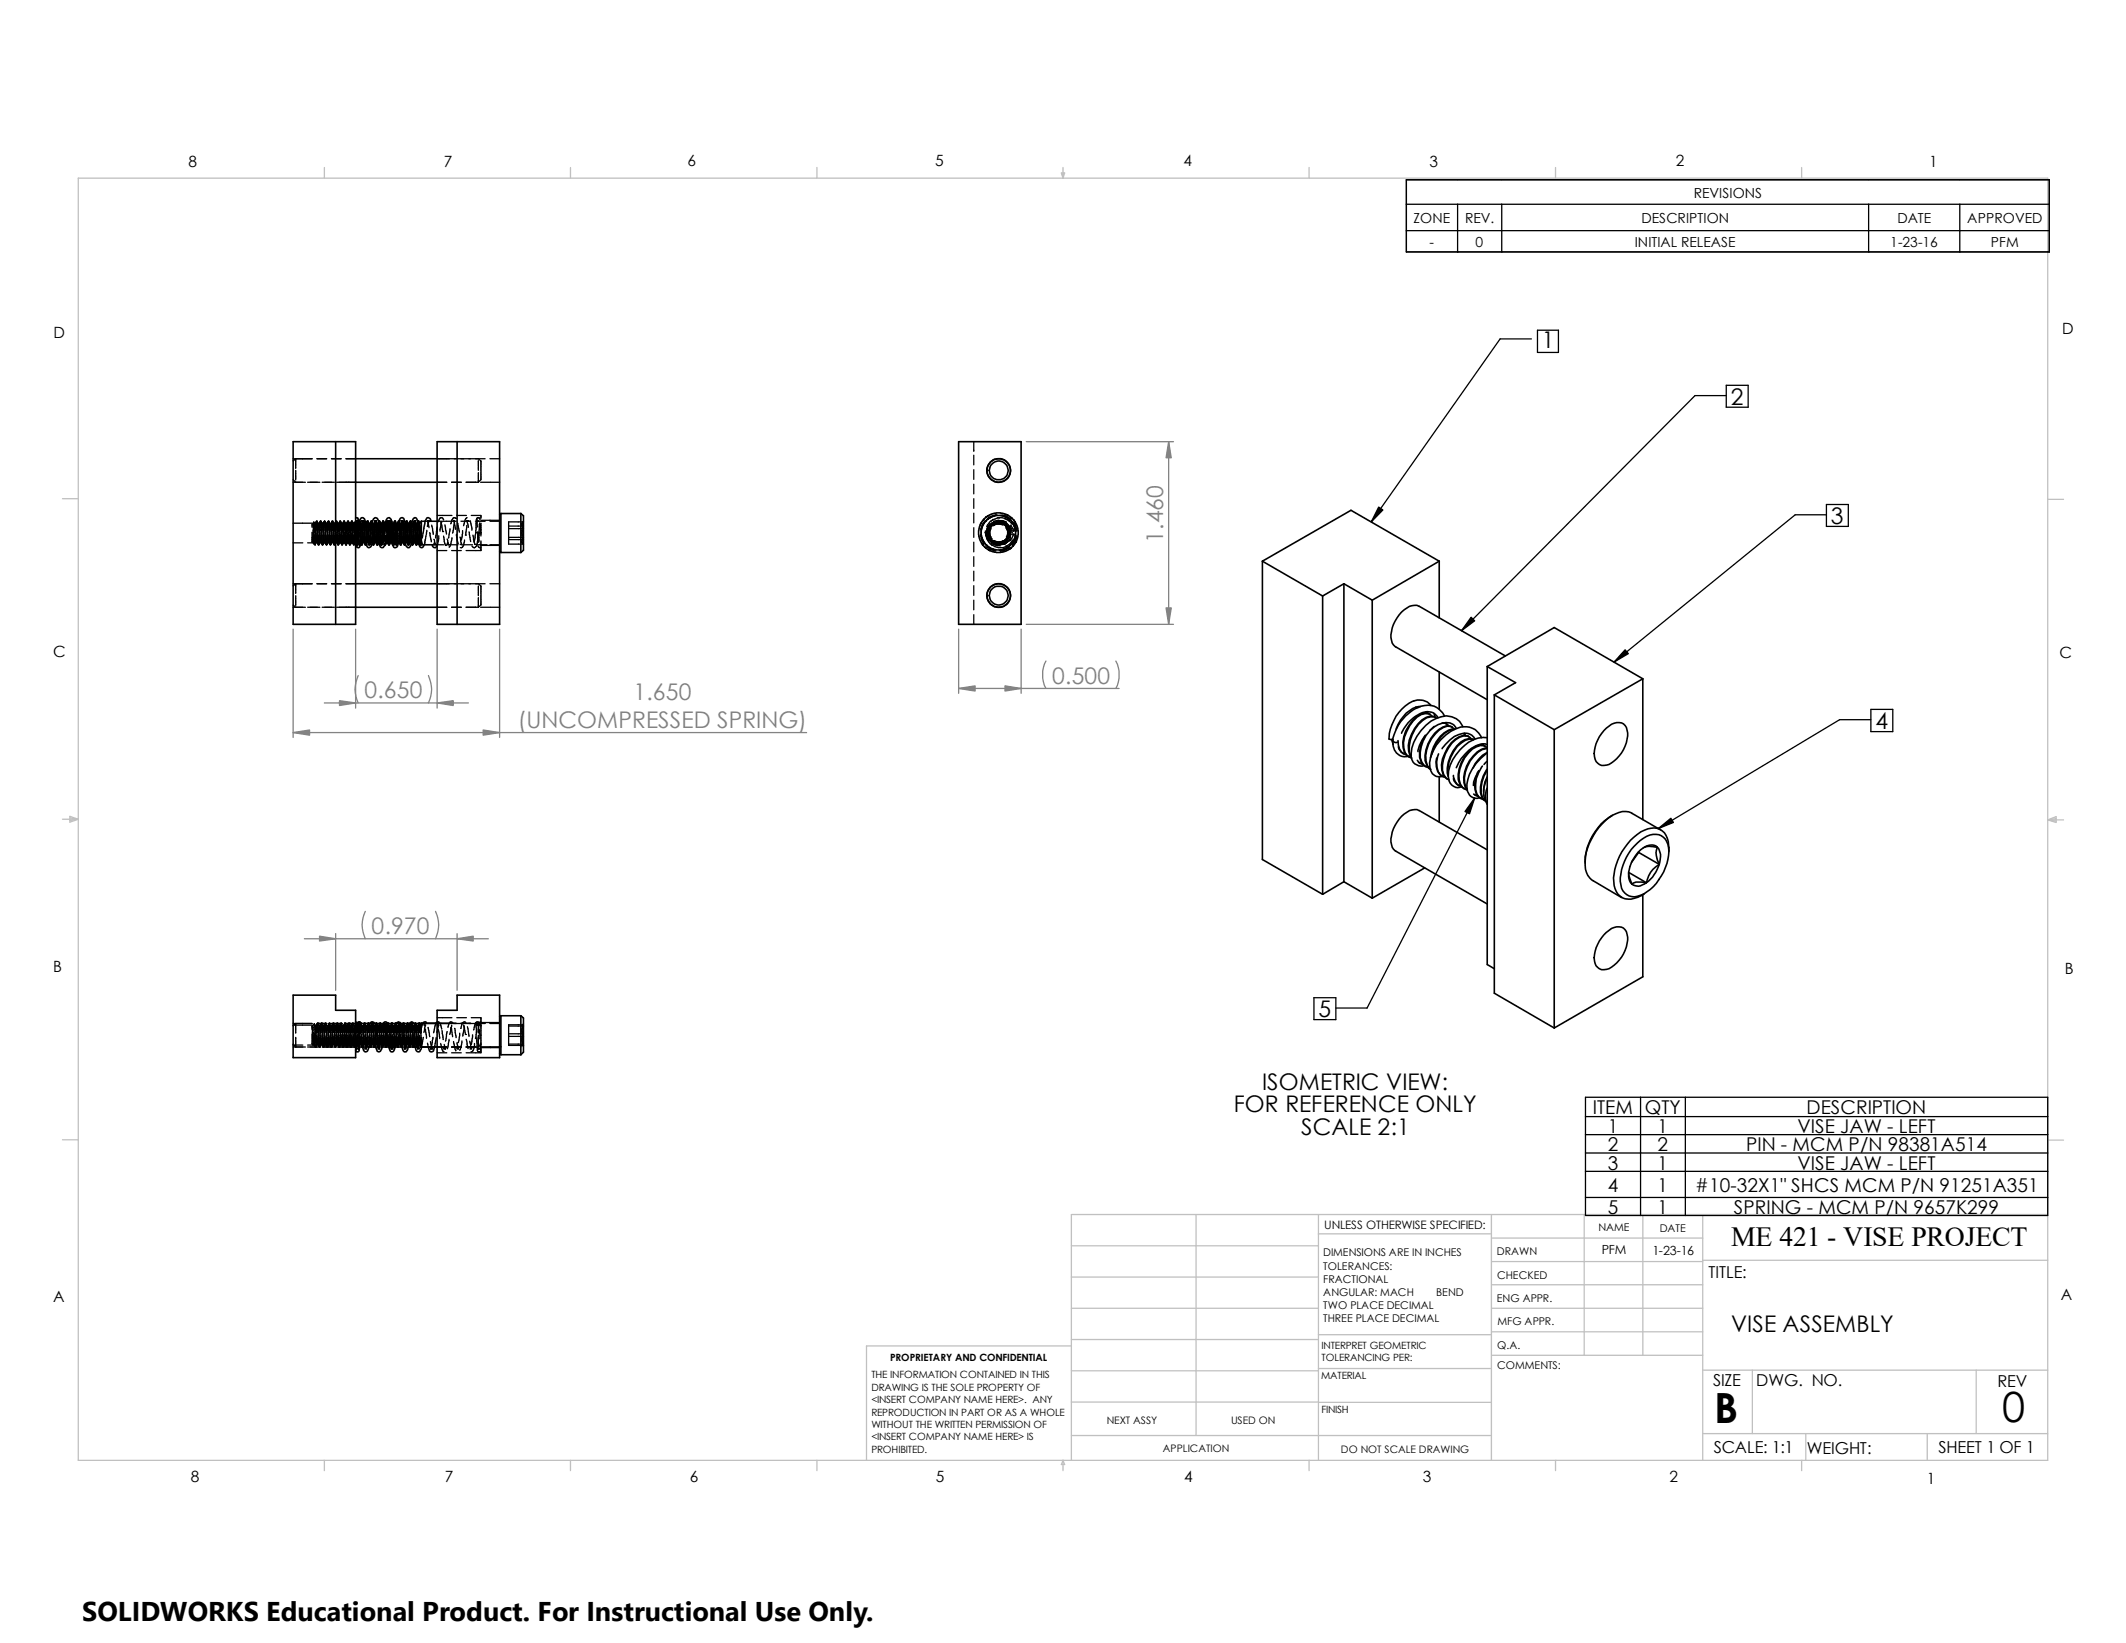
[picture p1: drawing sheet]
<svg xmlns="http://www.w3.org/2000/svg" width="279mm" height="216mm" viewBox="0 0 279 216" stroke-linecap="round" stroke-linejoin="round" font-family="sans-serif">
<defs><g id="words">
<g font-size="5.5">
<text x="225.3" y="186.9">B</text>
<text x="263.1" y="186.9">0</text>
</g>
<g font-size="3.6">
<text x="227.5" y="163.8">ME 421 - VISE PROJECT</text>
<text x="10.8" y="213">SOLIDWORKS Educational Product. For Instructional Use Only.</text>
</g>
<g font-size="3">
<text x="202.6" y="45.7">1</text>
<text x="227.5" y="53.2">2</text>
<text x="240.6" y="68.8">3</text>
<text x="246.5" y="95.8">4</text>
<text x="173.3" y="133.6">5</text>
<text x="165.9" y="143.3">ISOMETRIC VIEW:</text>
<text x="162.1" y="146.2">FOR REFERENCE ONLY</text>
<text x="171" y="149.1">SCALE 2:1</text>
<text x="227.5" y="175.1">VISE ASSEMBLY</text>
</g>
<g font-size="3" fill="#808080">
<text x="152.9" y="71.3" transform="rotate(-90 152.9 71.3)">1.460</text>
<text x="138.3" y="89.8">0.500</text>
<text x="47.9" y="91.7">0.650</text>
<text x="68.1" y="95.6">(UNCOMPRESSED SPRING)</text>
<text x="83.3" y="92">1.650</text>
<text x="48.8" y="122.7">0.970</text>
</g>
<g font-size="2.5">
<text x="209.3" y="146.4">ITEM QTY</text>
<text x="211.3" y="148.9">1</text>
<text x="217.8" y="148.9">1</text>
<text x="236.2" y="148.9">VISE JAW - LEFT</text>
<text x="237.4" y="146.4">DESCRIPTION</text>
<text x="211.3" y="151.3">2</text>
<text x="211.3" y="153.7">3</text>
<text x="217.8" y="151.3">2</text>
<text x="217.8" y="153.7">1</text>
<text x="229.5" y="151.3">PIN - MCM P/N 98381A514</text>
<text x="236.2" y="153.7">VISE JAW - LEFT</text>
<text x="211.3" y="156.6">4</text>
<text x="211.3" y="159.5">5</text>
<text x="217.8" y="156.6">1</text>
<text x="217.8" y="159.5">1</text>
<text x="222.8" y="156.6">#10-32X1&quot; SHCS MCM P/N 91251A351</text>
<text x="227.9" y="159.5">SPRING - MCM P/N 9657K299</text>
</g>
<g font-size="2.2">
<text x="224.5" y="167.9">TITLE:</text>
<text x="225.1" y="182.2">SIZE</text>
<text x="230.8" y="182.2">DWG. NO.</text>
<text x="262.5" y="182.2">REV</text>
<text x="225.2" y="190.9">SCALE: 1:1</text>
<text x="237.4" y="191">WEIGHT:</text>
<text x="254.8" y="190.9">SHEET 1 OF 1</text>
</g>
<g font-size="2">
<text x="24.8" y="21.9">8</text>
<text x="58.3" y="21.9">7</text>
<text x="90.3" y="21.8">6</text>
<text x="122.9" y="21.8">5</text>
<text x="155.5" y="21.8">4</text>
<text x="187.9" y="21.9">3</text>
<text x="220.2" y="21.8">2</text>
<text x="253.5" y="21.9">1</text>
<text x="7" y="44.4">D</text>
<text x="271" y="43.9">D</text>
<text x="7" y="86.3">C</text>
<text x="270.7" y="86.4">C</text>
<text x="7" y="127.7">B</text>
<text x="271.4" y="127.9">B</text>
<text x="7" y="171">A</text>
<text x="270.8" y="170.8">A</text>
<text x="25.1" y="194.7">8</text>
<text x="58.5" y="194.7">7</text>
<text x="90.7" y="194.7">6</text>
<text x="123" y="194.8">5</text>
<text x="155.6" y="194.7">4</text>
<text x="187" y="194.8">3</text>
<text x="219.4" y="194.7">2</text>
<text x="253.2" y="194.9">1</text>
</g>
<g font-size="1.8">
<text x="185.8" y="29.3">ZONE</text>
<text x="192.5" y="29.3">REV.</text>
<text x="215.7" y="29.3">DESCRIPTION</text>
<text x="222.6" y="26">REVISIONS</text>
<text x="249.4" y="29.3">DATE</text>
<text x="258.5" y="29.3">APPROVED</text>
<text x="187.9" y="32.4">-</text>
<text x="193.9" y="32.4">0</text>
<text x="214.8" y="32.4">INITIAL RELEASE</text>
<text x="248.4" y="32.4">1-23-16</text>
<text x="261.6" y="32.4">PFM</text>
</g>
<g font-size="1.7">
<text x="210.5" y="164.8">PFM</text>
<text x="217.2" y="164.9">1-23-16</text>
</g>
<text font-size="1.5" x="174" y="161.5">UNLESS OTHERWISE SPECIFIED:</text>
<g font-size="1.4">
<text x="210.1" y="161.8">NAME</text>
<text x="218.1" y="161.8">DATE</text>
<text x="173.9" y="165.1">DIMENSIONS ARE IN INCHES</text>
<text x="173.9" y="166.8">TOLERANCES:</text>
<text x="196.7" y="164.9">DRAWN</text>
<text x="173.9" y="173.7">THREE PLACE DECIMAL</text>
<text x="173.9" y="172">TWO PLACE DECIMAL</text>
<text x="173.9" y="168.5">FRACTIONAL</text>
<text x="173.9" y="170.3">ANGULAR: MACH</text>
<text x="188.7" y="170.3">BEND</text>
<text x="196.7" y="171.1">ENG APPR.</text>
<text x="196.8" y="168.1">CHECKED</text>
<text x="196.8" y="177.2">Q.A.</text>
<text x="196.8" y="179.9">COMMENTS:</text>
<text x="196.8" y="174.2">MFG APPR.</text>
<text x="145.5" y="187.1">NEXT ASSY</text>
<text x="152.8" y="190.8">APPLICATION</text>
<text x="161.8" y="187.1">USED ON</text>
<text x="176.2" y="190.9">DO NOT SCALE DRAWING</text>
</g>
<g font-size="1.3">
<text x="117" y="178.8">PROPRIETARY AND CONFIDENTIAL</text>
<text x="173.7" y="178.9">TOLERANCING PER:</text>
<text x="173.7" y="177.3">INTERPRET GEOMETRIC</text>
<text x="114.5" y="184.4">&lt;INSERT COMPANY NAME HERE&gt;. ANY</text>
<text x="114.5" y="181.1">THE INFORMATION CONTAINED IN THIS</text>
<text x="114.5" y="182.8">DRAWING IS THE SOLE PROPERTY OF</text>
<text x="173.6" y="181.2">MATERIAL</text>
<text x="173.7" y="185.6">FINISH</text>
<text x="114.5" y="190.9">PROHIBITED.</text>
<text x="114.5" y="189.3">&lt;INSERT COMPANY NAME HERE&gt; IS</text>
<text x="114.5" y="187.7">WITHOUT THE WRITTEN PERMISSION OF</text>
<text x="114.5" y="186">REPRODUCTION IN PART OR AS A WHOLE</text>
</g>
</g></defs>
<g fill="none" stroke="#c0c0c0" stroke-width=".17">
<path d="M10.3 23.4h258.8v168.5h-258.8zM42.6 22v1.4M75 22v1.4M107.4 22v1.4M139.5 22.7h.4l-.2 .7zM139.6 22.7l.1 .7M139.7 22v1.4M139.8 22.7l-.1 .7M172 22v1.4M204.4 22v1.4M236.8 22v1.4M8.2 65.5h2.1"/>
<path d="M269.1 65.6h2.1M8.2 107.7h2.1M9.2 107.5l1.1 .2M9.2 107.3l1.1 .4-1.1 .3zM10.3 107.7l-1.1 .1M269.1 107.7h2.1M269.1 107.7l1.1-.4v.8zM269.1 107.7l1.1 .2M270.2 107.6l-1.1 .1M8.2 149.8h2.1M157.2 159.6v29M173.3 159.6v32.3"/>
<path d="M196 159.6v32.3M208.2 159.6v18.5M215.9 159.6v18.5M223.8 159.6v32.3M269.1 149.8h2.1M269.1 159.6h-128.3v32.3M140.8 176h32.5M140.8 171.9h32.5M140.8 167.8h32.5M140.8 163.7h32.5M140.8 176.9h-26.9v15M173.3 179.8h22.7"/>
<path d="M173.3 162.1h22.7M173.3 175.4h22.7M196 168.8h27.8M196 165.8h27.8M196 162.7h27.8M196 178.1h27.8M196 171.9h27.8M196 175h27.8M223.8 165.6h45.3M42.6 191.9v1.4M75 191.9v1.4M107.4 191.9v1.4"/>
<path d="M139.7 191.9v1.4M139.7 191.9l.2 .5h-.4zM140.8 188.6h55.2M140.8 180.1h32.5M140.8 184.2h32.5M172 191.9v1.4M173.3 184.3h22.7M204.4 191.9v1.4M223.8 188.4h45.3M223.8 180h45.3M230.3 180v8.4M236.8 191.9v1.4"/>
<path d="M237.3 188.4v3.5M253.3 188.4v3.5M259.7 180v8.4"/>
</g>
<g fill="none" stroke="#000" stroke-width=".17">
<path d="M184.8 23.6h84.5v9.5h-84.5zM184.8 26.8h84.5M184.8 30.3h84.5M191.6 26.8v6.3M197.4 26.8v6.3M245.6 26.8v6.3M257.6 26.8v6.3M128 58v1.3M128 59.8v1.3M201.3 44.5h-4.2l-16.9 24.1M202.1 43.4h2.7v2.9h-2.7zM226.9 50.6h2.8v2.9h-2.8z"/>
<path d="M226.9 52h-4.1l-30.7 30.9M38.5 63l.4 .4M38.5 60.6l.4-.3v1.3M38.5 77l.4-.3v1.3M38.5 63.4h1.6M38.5 60.3h2.5M38.5 79.5l.4 .3M38.5 79.8h1.6M38.5 76.7h2.5M38.5 68.7h2.5M38.5 71.3h1.3M38.9 61.8v1.3"/>
<path d="M38.9 78.3v1.2M40.4 63.4h1.6M40.4 79.8h1.6M40.4 71.3h1.3M41 69.9l.1 1.4M41.1 70.6v.7M41.1 70.8v.2M41.1 70.7v.5l.1 .2M41.1 71.3h.1M41.1 69.9h.1M41.1 70v1.3M41.2 68.7l-.1 1.2"/>
<path d="M41.2 68.6v.1M41.2 71.4v.1M41.2 68.7l.1 1.1M41.2 71.4l.2 .2M41.2 68.6h.1M41.2 68.6l-.2 .3v.4M41.2 68.7l.2 .1M41.3 69.3l-.1 2M41.3 70.5h.1M41.3 70.3v.2M41.3 68.8h.1M41.4 68.8v.8v2"/>
<path d="M41.4 68.8l-.1 .3M41.4 68.8l.1 .9M41.4 71.6h.1M41.4 71.3l-.1 .2M41.4 70l.1 1.1-.1 .4-.1-1M41.5 69.3l.1-.8-.2 .4-.2 1.9v.4h-.1M41.5 69.6l.1 1.2a.68 .68 0 0 1-.2 .8M41.6 68.6l.1 1.1M41.7 68.5v.5v1.5a1.43 1.43 0 0 0 .1 1.1M41.7 68.5a2.46 2.46 0 0 1 .3 1.7l-.1 1.4M41.7 68.5l-.1 .1M41.7 60.3h1.2"/>
<path d="M41.7 76.7h1.2M41.7 68.7h1.2M41.7 68.5h-.1l-.1 1.2M41.7 70.4h.1M41.7 70.4v.8l-.2-.1v-.6M41.7 70.7l.1 .9M41.8 70.3l.1 1.3M41.8 68.8l-.1 .8M41.8 71.6h.1M41.9 71.5v.1M41.9 68.8h.1M41.9 68.8l.1 .9"/>
<path d="M42 70.3l-.1 1.2M42 69.7h.1M42 69.6l.1 1.2a.68 .68 0 0 1-.2 .8M42 69.7l.1-1.2-.2 .4-.2 1.6M42.1 68.6l.1 1.1M42.2 68.5l.1 1.2M42.2 68.5a2.46 2.46 0 0 1 .3 1.7l.1 1M42.2 68.5l-.1 .1M42.2 68.5h-.1l-.1 .8M42.2 70.4h.1M42.2 70.4l.1 1.2h.1M42.3 70.3l.1 1.3"/>
<path d="M42.3 68.8l-.1 2a.69 .69 0 0 0 .2 .8l.1-1.3M42.3 63.4h1.6M42.3 79.8h1.6M42.3 71.3h1.3M42.4 68.8h.1M42.4 68.8l.2 2.4M42.5 70.3v1.3M42.6 68.5l-.2 .4-.2 2.3h-.1l-.1-.7M42.6 68.5h.1M42.6 68.5l-.1 1.2M42.6 68.5l.1 1.2M42.6 71.2l-.2 .4"/>
<path d="M42.7 68.5l-.2 1.2M42.7 68.5l.1 1M42.7 68.5l.2 .3M42.8 70.3l.1 1.3M42.8 70.4l.1 1.2M42.8 69.6l-.1 1.2a.6 .6 0 0 0 .2 .8M42.9 68.8l-.1 .9M42.9 68.8v.1M42.9 68.8h.1M42.9 68.9l-.1 2.1-.1 .2h-.1M42.9 68.8l.2 1.7M42.9 68.8l.3 2.4-.2 .4 .1-1"/>
<path d="M43 70.3l-.1 1.3M43.1 70.3v.7l.1 .2M43.1 68.5h.1M43.1 68.5l-.1 1.2M43.1 68.5l.1 1.2M43.1 68.5l-.2 .3M43.2 68.5l-.1 1.2M43.2 71.2l.2 .4M43.2 68.5l.1 1M43.2 68.5l.2 .3M43.3 70.3v1.2M43.3 69.6l-.1 1.6"/>
<path d="M43.3 70.3l.1 1.3M43.4 68.8l-.1 .9M43.4 68.8v.1M43.4 68.8h.1M43.4 68.9l-.2 2.3M43.4 68.8l.2 1.7M43.4 68.8l.3 2.4-.2 .4 .1-1M43.5 70.3l-.1 1.3M43.6 70.3v.9h.1l.1-.7M43.6 60.3h1.2M43.6 76.7h1.2M43.6 68.7h1.2"/>
<path d="M43.6 68.6l-.1 1.1M43.6 68.5h.2M43.6 68.5l-.2 .3M43.6 68.5l.1 1.2M43.7 68.5l-.1 1.2M43.8 70.3v.1M43.8 69.6l-.1 1.2a.68 .68 0 0 0 .2 .8M43.9 70.4h.1M43.9 70.4v1M43.9 71.6h.1M43.9 68.8l-.1 .5M43.9 68.8l-.2-.3 .1 1.2"/>
<path d="M43.9 68.8v.1M43.9 68.8h.1M43.9 68.9l-.1 1.1 .1 1.5M43.9 71.5v.1M44 70.3l-.1 1.3M44 68.8l.1 .8M44.1 70.3l-.1 1.3M44.1 69.6l-.1 .1M44.2 68.5h.1M44.2 68.5a1.5 1.5 0 0 0-.2 1.3l.1 .7M44.2 68.5l-.1 1.6 .1 1.1-.2 .4M44.2 68.7l-.1 1"/>
<path d="M44.2 68.5l.1 1.2M44.2 68.5l.2 .3M44.2 63.4h2.5M44.2 79.8h2.5M44.2 71.3h2.5M44.3 68.6v1.1M44.3 70.3v.1M44.3 70.5l-.1 .7-.1-.4M44.3 69.6l-.1 1.2a.68 .68 0 0 0 .2 .8M44.4 70.4h.1M44.4 70.4v1M44.4 71.6h.1"/>
<path d="M44.4 68.8l-.1 .5M44.4 68.8v.1M44.4 68.8h.1M44.4 68.9l-.1 1.1 .1 1.6M44.4 71.5v.1M44.4 68.8l.2 1.7M44.5 70.3l-.1 1.3M44.6 70.3l-.1 1.3M44.6 69.6l-.1 .1M44.6 70.8l.1 .4M44.7 68.5h.1M44.7 68.5a.7 .7 0 0 0-.1 .8"/>
<path d="M44.7 68.5l-.1 1.6 .1 1.1M44.7 68.5l-.1 1.2M44.7 71.2l-.2 .4M44.7 71.2h.1M44.7 68.6l.1 1.1M44.7 71.2l.2 .4M44.7 68.5l.1 1.4-.1 1.3M44.7 68.5v.1M44.7 68.5l.3 .3M44.8 70.4v.8h-.1M44.8 70.7l.1 .9M44.9 70.3v1.3"/>
<path d="M44.9 71.6h.1M44.9 68.8h.1M45 68.8l.1 1.4-.1 1.4M45 68.8l-.2 .8M45 71.5v.1M45 68.8v.9M45 70.3v1.2M45.1 69.6l.1 1.2a.68 .68 0 0 1-.2 .8M45.2 68.5h.1M45.2 68.5l-.2 .4-.2 1.6M45.2 68.5l-.1 .8M45.2 68.5l-.1 1.2"/>
<path d="M45.2 68.6l.1 1.1M45.3 68.5v.5v1.5a1.43 1.43 0 0 0 .1 1.1M45.3 68.5a2.46 2.46 0 0 1 .3 1.7v1.3M45.3 68.5l-.1 .1M45.3 70.3v.9l-.2-.1v-.6M45.3 70.7l.1 .9M45.4 70.3l.1 1.3M45.4 71.6h.1M45.4 68.8l-.1 .8M45.5 71.5v.1M45.5 68.8h.1M45.5 60.3h1.2"/>
<path d="M45.5 76.7h1.2M45.5 68.7h1.2M45.5 68.8l.1 .9M45.6 70.3l-.1 1.2M45.6 69.3l.1-.8-.2 .4-.2 1.6M45.6 69.6l.1 1.2a.68 .68 0 0 1-.2 .8M45.7 68.6l.1 1.1M45.8 68.5v.5v1.5a1.43 1.43 0 0 0 .1 1.1M45.8 68.5a2.46 2.46 0 0 1 .3 1.7l.1 1h.1l.2-2.3 .2-.4M45.8 68.5l-.1 .1M45.8 68.5h-.1l-.1 1.2M45.8 70.4h.1"/>
<path d="M45.8 70.4v.8h-.1l-.1-.7M45.8 70.7l.1 .9M45.9 70.3l.1 1.3M45.9 71.6h.1M45.9 68.8l-.1 .8M46 71.5v.1M46 68.8h.1M46 68.8l.2 2a.68 .68 0 0 1-.2 .8M46.1 70.3l-.1 1.2M46.1 69.7h.1M46.1 70.3l-.1 1.3M46.3 68.5l-.2 1.2"/>
<path d="M46.3 68.5l.1 1.2M46.3 68.5l.2 .3M46.3 68.5h-.1l-.1 1.2M46.3 69.7l-.1-1.2-.2 .4-.2 1.6M46.4 70.3l.1 1.3M46.5 71.6h.1M46.5 68.8l-.2 2a.69 .69 0 0 0 .2 .8M46.5 68.8l.2 1.7M46.5 68.8h.1M46.5 68.8l.2 2.3M46.6 70.3l-.1 1.3M46.7 70.6l-.1 1"/>
<path d="M46.7 68.5h.1M46.7 68.5l-.1 1.2M46.7 68.5l.1 1.2M46.7 69.8l.1 1.2M46.8 68.5l-.1 1.2M46.8 68.5l.1 1M46.8 68.5l.2 .3M46.9 69.6l-.1 1.6-.3 .4M46.9 71.5l.1 .1M46.9 70.7l.1 .9-.1 .1M46.9 70.4l.1 1.2M47 71.6l.2-.1 .1 .1"/>
<path d="M47 68.8l-.1 .9M47 68.8v.1M47 68.8h.1M47 68.8l-.2 2.4h-.1v-.9M47.1 70.3l-.1 1.3M47.1 69.4l.1 1.1M47.1 68.3l-.2 .2-.2-.1M47.1 69.2l.1 .4M47.2 70.6l-.1 1 .2-.4-.1-.2M47.2 69.3l-.1 .4M47.2 69v1.1M47.2 70.3v.4"/>
<path d="M47.2 69.6v.8M47.2 71l.1 .7M47.2 71.2h.1M47.3 68.5l-.1 1.2M47.3 68.7l.1 1.1-.1 1.4M47.3 71.2l.1 .1M47.3 68.5l-.1 .1v.5M47.3 68.5l.1 1M47.3 68.5l.2 .3M47.4 70.3v.3M47.4 69.6v.3M47.5 69.8l-.1 .2"/>
<path d="M47.5 68.8l-.1 .9M47.5 68.8v.1M47.5 68.8h.1M47.5 68.9l-.2 2.3M47.6 70.3l-.1 1.3M47.7 68.6l-.2 .2v.3M47.7 70.3l-.1 1.3M47.8 71.2l.2-2.3v-.1l-.1 2.4M47.8 68.5l-.2 1.2M47.8 68.4h-.3l.2 .5v.8M47.8 68.5l-.1 .8M47.8 69.9l.2 1.3"/>
<path d="M48 68.8h.1M48 71.2h.1M48.1 68.8h.1M48.1 70.3l-.1 1.3M48.1 69.1l.1 .1M48.2 70.3l-.1 1.3M48.2 69.4l.1 .9M48.3 68.5l-.2 1.2M48.3 68.5l-.1 1.2M48.3 70.6l.3 .8M48.4 71.5l.1 .1M48.5 71.3v.3"/>
<path d="M48.5 71.6h.1M48.5 71.2v.4M48.5 71.2v.1M48.5 68.8h.1M48.6 68.8l-.2 .5-.1 1.9M48.6 71l-.1 .2M48.6 68.8l-.2 1.2v1.2M48.6 71.5v.1M48.6 71.5l-.2 .1M48.6 70.3v1.2M48.7 70.3l-.1 1.2M48.7 70.5v.6l.2 .1"/>
<path d="M48.7 70l.1 .8a.68 .68 0 0 1-.2 .8M48.8 68.5l-.2 1.2M48.9 68.5l-.2 1.2M48.9 69.1v1.4l-.1 .7M48.9 71.2v.2M48.9 68.9l.1 1.3-.1 1M48.9 71h.1M48.9 68.7l.2 .1M49 68.8h.1M49.1 68.8l-.2 1.2M49.1 68.8v1.1M49.1 68.8l.1 .9"/>
<path d="M49.1 70.3v1.3M49.2 70.3l-.1 1.3M49.3 68.5h.1M49.3 68.5l-.2 .4-.1 1M49.3 68.4l-.1 .9M49.3 68.5v.1M49.3 68.5l-.1 1.2M49.3 68.6l.1 .2M49.4 68.5l-.1 .1M49.4 68.5v.1M49.4 68.8v.5M49.4 68.5h.1"/>
<path d="M49.5 68.4l-.2 .1M49.5 68.8l-.2 2.4M49.5 69.9l.2 .5M49.6 68.8l-.2 2.4M49.6 68.8h.1M49.7 70.3l-.1 1.3M49.7 70.6l.1 .6M49.7 69.7h.1M49.8 71.2h.1M49.8 68.7a4.7 4.7 0 0 1 .1 2.5M49.8 68.5l-.1 1.2M49.9 68.5l-.2 1.2"/>
<path d="M50 70h.1M50 68.8l-.2 2.4M50.1 68.8l-.1 1.1M50.1 70.6l.1 .8M50.1 68.8h.1M50.1 71.5v.1M50.2 70.3l-.1 1.3M50.2 69.7h.1M50.2 70.3v1.3M50.2 71.4l.1 .2h-.2M50.2 71.4l-.1 .2M50.3 70.8v.4l-.1 .2"/>
<path d="M50.3 68.5l-.1 1.2M50.4 68.5l-.2 1.2M50.4 70v.8a.6 .6 0 0 0 .2 .8l.1-1.3M50.5 69.9v1.3M50.5 70.1v.8M50.5 69.7l-.1 .3M50.5 69.6l-.1 .4M50.6 69l-.1 .3M50.6 68.8h.1M50.6 68.9l.1 1.2M50.8 70l-.1-1v-.2h-.1l-.1 .3v1.9l-.1 .2h-.1l-.1-.2M50.8 70.3l-.1 1.3"/>
<path d="M50.8 68.5h.1M50.8 68.5l-.1 1.2M50.8 68.5l.1 1.1M50.8 68.5l-.2 .3M50.9 68.5l-.1 1.2M50.9 68.5l.1 .8M50.9 68.5l.2 .3M51 68.4v.1M51 69.3l-.1 .3M51 68.5l.1 .2M51.1 68.8l-.3 2.4M51.1 68.8l-.1 2.2-.1 .2"/>
<path d="M51.1 68.8h.1M51.1 68.8l.2 1.2M51.2 70.3l-.1 1.3M51.2 68.4l-.2 .1M51.3 70.3l-.1 1.3M51.3 70.3l.1 .5M51.4 68.5l-.2 1.2M51.4 68.5l-.1 1.2M51.4 70.8l.1-1.5 .1-.5-.2 2.4M51.4 70.8v.4M51.5 68.7l.2 1.3M51.6 68.8h.1"/>
<path d="M51.7 70.3l-.1 1.3-.2-.8M51.8 70.3l-.1 1.3M51.8 70.6l.3 1h-.2M51.9 68.5l-.2 1.2M51.9 71.2l.2-2.3 .1-.1-.2 2.4M51.9 68.5l-.1 1.2M51.9 71.3l.2 .3M52 70.8l.1 .8M52.1 70.5l.1 .9M52.1 71.6h.1M52.1 70.4l-.1 .5M52.1 68.8h.1"/>
<path d="M52.2 71.5l-.1 .1M52.2 71.5v.1M52.2 70.3v1.3M52.2 69.6l.1 .9M52.3 70.8l-.1 .7M52.3 69.6l-.1 .1M52.3 70.3v.6M52.4 68.5l-.1 .6v1.5M52.4 71.3l-.2 .3M52.4 68.6l.1 1.2M52.5 68.5l-.2 1.2M52.5 68.5v1.4l-.1 1.3"/>
<path d="M52.5 68.5l.2 .3M52.6 70.1l-.1 1.1M52.6 68.8h.1M52.7 68.8v.5M52.7 68.8l-.2 .8M52.7 68.8v.3M52.7 70.3l-.1 1.3M52.7 69.7l.2-1.2-.2 .4-.2 1.6M52.8 70.3l-.1 1.3M52.9 69.2v.2M52.9 69.4h.1M52.9 68.4h-.2l.2 .6"/>
<path d="M53 68.5l-.2 1.2M53 70l.3 1.2M53.1 68.8h.1M53.2 68.8l-.3 2.4M53.2 68.8l-.2 2.4M53.3 70.3l-.1 1.3M53.3 68.7l.1 1.3M53.4 68.5l-.1 1.2M53.5 68.5l-.2 1.2M53.6 70.6l.1 1M53.6 71.6h.1M53.6 71.5v.1"/>
<path d="M53.6 68.8l-.2 2.4M53.7 68.8l-.2 2.4M53.7 71.2l-.1 .4M53.7 71.5v.1M53.7 71.3l.1 .2M53.7 68.8h.1M53.8 70.3l-.1 1.2M53.8 69.7h.1M53.8 70.3v1.3M53.8 70.2l.1 .6a.68 .68 0 0 1-.2 .8M53.9 68.5l-.1 1.2M54 68.5l-.2 1.2"/>
<path d="M54 69.3l.1 1.5-.1 .4h-.1l-.1-.7M54.1 69v1.3M54.1 71.2h.1M54.1 68.7l.2 .6v.8M54.1 70.2v.3M54.1 68.8l-.2 2.4 .2 .2M54.1 70.9v.1M54.2 68.8h.1M54.2 68.8l.2 1M54.3 70.3l-.1 1.3M54.4 70.3l-.1 1.3M54.4 68.5h.1"/>
<path d="M54.4 68.5l-.2 .4-.1 1M54.4 68.5l-.1 1.2M54.4 68.5l.1 .5M54.5 68.5l-.1 1.2M54.5 68.5v.2a1.58 1.58 0 0 1 .1 1.2l-.2 1.3M54.5 68.5l.1 .1M54.6 69.3l.1-.5-.2 2.4M54.7 68.4h-.3l.1 .2M54.7 68.8h.1M54.8 70.3l-.1 1.3M54.9 70.3l-.1 1.3M54.9 68.5l-.1 1.2"/>
<path d="M54.9 68.7v1M54.9 68.7l.3 1.3M55 68.5l-.1 .2M55 70.8l-.1 .4M55.1 71l-.1 .1M55.1 69.1l-.1 2.1h-.1l-.2-1.2M55.2 68.7h.1M55.3 70.7l.2 .9M55.3 71.3v.2M55.3 71.5h.2M55.3 71.5l.1 .1M55.4 71.6h.4"/>
<path d="M55.4 69.1l-.2 2.5M55.4 69.3l-.2 1M55.4 70.8l-.1 .7M55.4 70.2l-.1 1M55.4 71.3v.3M55.7 69.5l-.2 1.2M55.9 68.5h.4M56.1 69.7l-.2 1.3M56.2 68.4v.1M56.2 68.5l.2 .8M56.4 68.4l-.2 .1M56.5 70l.2 1.2"/>
<path d="M56.7 69l.2 1.2M57 71.6h1.3M57 70.9l.2 .6M57.1 71.3l-.1 .3M57.2 71.5l-.2 .1M57.2 71.5v.1M57.4 68.5h2.5M57.4 69.2v.2M57.4 69.5l-.2 1.2M57.4 63.4h1.3M57.4 60.3h6.4M57.4 79.8h1.3"/>
<path d="M57.4 76.7h6.4M57.4 72.3h1.3M57.4 67.7h2M57.7 70.4l-.1 .7-.2 .6M57.9 68.6l.3 1.2M58 68.5l-.2 1.3M58.2 69.8h.1M58.3 70.4l.2 1.3M58.3 68.3a.3 .3 0 0 0-.3-.3 .3 .3 0 0 0-.3 .3l-.1 .3M58.5 69l.2 1.2M58.5 71.7h.1M58.8 70.8l.2 .7"/>
<path d="M58.8 71.3v.3l.1-.1M58.9 71.6h1.3M59.1 69.5l-.2 1.2M59.4 63.4h1.2M59.4 79.8h1.2M59.4 72.3h1.2M59.4 70.7v.1a1.75 1.75 0 0 1-.4 1.1M59.6 68.4h.1M59.6 68.4l.3 1.2M59.7 68.8l-.2 1.3M59.9 68.1h.1M59.9 68.1a.35 .35 0 0 0-.4 0 .35 .35 0 0 0-.1 .4l-.2 .3"/>
<path d="M60 70.2l.2 1.3M60 67.7h1.3M60.1 68.7l.3 1.2M60.5 70.6l.2 1-.2-.1M60.5 71.5h.1M60.6 68.5h1.2M60.8 69.7l-.2 1.3M60.8 71.6h1.3M61 71v.6l-.3 .3-.2 .1M61.2 70.3h.1M61.3 63.4h1.6M61.3 79.8h1.6"/>
<path d="M61.3 69l-.1 1.3M61.4 68l-.3 .3-.2 .8M61.5 68.5l-.2-.1 .3 .9M61.6 69.9l.2 1.3M61.8 68.5l.2 1.2M61.9 67.7h1.3v.4M62.1 70.3l.3 1.2M62.4 71.5h.1M62.5 68.5h1.3M62.5 70h.4M62.5 70l-.2 1.2M62.6 68.7l-.1 1.3"/>
<path d="M62.7 71.2h.1M62.7 71.6h1.3M62.7 71.2a.67 .67 0 0 1-.4 .8l-.3-.2M62.7 69.9l.1 1.3M62.8 68.5h.1M62.8 71.8l.2 .2 .2-.1M62.8 68.5l-.1-.2v1M62.9 60.3l.3 .3v2.4l-.3 .4M62.9 76.7l.3 .3v2.5l-.3 .3M62.9 60.5v1.3M62.9 62.1v1.3M62.9 77v1.3"/>
<path d="M62.9 78.5v1.3M62.9 70l-.2 1.2M63 71.5l.2 .1M63 68.7l-.1 1.3M63.1 68.3a.23 .23 0 0 0-.2-.3 .23 .23 0 0 0-.3 .2v.5M63.1 68.9l.1 1.3M63.2 63.4h2.5M63.2 79.8h2.5M63.2 70h-.2l-.1 1.2M63.2 68.7v1.7M63.2 71.1v1.2h-1.9M63.2 71.7h2.5"/>
<path d="M63.2 68.4h2.5M64.4 71.6h1.3M64.4 68.5h1.3M64.4 60.3h1.3M64.4 76.7h1.3M66.8 70.9h2a.32 .32 0 0 0-.2 .5l.2 .1M66.8 69.5h2M66.8 70.6h2M68.7 69.4l-.1 .1a1.39 1.39 0 0 0 .2 1.1M68.7 71.5h.1M68.8 69.5a1.3 1.3 0 0 0-.1 1.2M68.8 68.6l-.2 .2 .2 .3h-2"/>
<path d="M68.8 68.6h-2v2.9h2M68.8 68.6a.62 .62 0 0 0 0 .9M68.8 70.6l-.2 .5 .2 .4M68.8 68.5l-.1 .1M128 61.7v1.3M128 63.6v1.3M128 65.5v1.3M128 67.4v1.3M128 69.3v1.3M128 71.2v1.3M128 73.2v1.2M128 75.1v1.2"/>
<path d="M128 77v1.2M128 78.9v1.2M128.9 70.2l.1 .8 .3 .4M129.3 71.4h.1M129.3 68.8a2.31 2.31 0 0 0-.1 2.4M129.4 68.5l-.3 .5-.2 .6M129.5 70h.5M129.5 70l.3 1M129.5 69.8v.2M129.5 70v.2M129.5 69.9v.5M129.6 71.6l.8 .6 .3 .1"/>
<path d="M129.7 71.9l.3 .2 .9 .3M129.7 70.3l.1 .3a1.18 1.18 0 0 0 .6 .7M129.8 70.9h.1M129.8 71l.1 .1M129.8 69.9v.6l.3 .5M129.8 71l.3 .5 .3 .2M129.9 69.6a1.42 1.42 0 0 0 1 1.9M130 70.4l.2 .4M130 68.8a1.97 1.97 0 0 0-.2 2.1M130.1 69.6l-.1 .5 .2 .5M130.1 70.7l.1 .1a1.19 1.19 0 0 0 .9 .7M130.2 70.6h.1"/>
<path d="M130.2 70.6l.1 .2M130.2 70.6l.2 .4M130.2 71.3l.6 .3h.6M130.3 70.8h.1M130.3 69.4l-.1 .1a1.16 1.16 0 0 0 0 1.1M130.3 69l-.3 .4v.4M130.3 71.6a1.48 1.48 0 0 0 1.2 .3M130.3 69.1a1.29 1.29 0 0 0 .1 2M130.3 71l.3 .2M130.4 71.1h.1M130.4 68.7a1.7 1.7 0 0 0-.7 1M130.4 71h.1"/>
<path d="M130.5 68.3l-.3 .2M130.5 68.8l-.2 .2M130.5 68.3a1.58 1.58 0 0 0-.8 .9M130.5 68.7l-.2 .3M130.5 68.2v.1M130.6 68.7l-.4 .3-.4 .7M130.6 71.5h.3M130.6 71l.1 .1a1.12 1.12 0 0 0 1.1-.1M130.7 72.3h.1M130.7 68.7l.5-.1 .7 .2M130.8 67.7l-1.1 .6M130.9 71.5h.3h.6"/>
<path d="M131 68.5a1.38 1.38 0 0 1 1.2 .3M131 71.4l.5 .1M131 67.6l-1.1 .4M131 68.5a1.3 1.3 0 0 1 1.3 .1M131.1 68.5h.2M131.1 68h.6l.6 .2M131.4 68.1h-.3l-.6 .2M131.4 67.7l.6 .1 .6 .3M131.4 68.5l.8 .1M131.5 68.7h-.6l-.6 .3M131.6 68.8l-.6-.1-.4 .2M131.7 67.6l.4 .2 .7 .4"/>
<path d="M131.7 68.9a1.62 1.62 0 0 0-1.2 .1M131.7 69h.1M131.7 69a1.15 1.15 0 0 0-1.1 .1M131.8 68.5l-.6-.1-.6 .1M131.8 71.2l-.4 .1h-.5M132 68.9a1.35 1.35 0 0 1 .2 2.1M132 71.5h.1M132 68.1v.1a1.74 1.74 0 0 1 1 .7M132 71.5h-.8M132.1 71l-.2 .1a1.11 1.11 0 0 1-1 .1M132.1 71l-.3 .1M132.2 68.8h.1"/>
<path d="M132.2 71.4l-.2 .1M132.2 69.2a1.13 1.13 0 0 1 .2 1.3M132.2 71.3a1.42 1.42 0 0 1-1.2 .2M132.2 69.3a1.21 1.21 0 0 1 0 1.6 1.21 1.21 0 0 1-1.6 .1M132.2 71.3l-.5 .2M132.2 69.4a.9 .9 0 0 1 0 1.2M132.2 71.2l-.2 .2M132.2 70.8l-.1 .2M132.3 71.8a1.73 1.73 0 0 1-1.3 .1M132.3 68.2h.1M132.3 68.8l.5 .5 .1 .6M132.4 69.3l.2 .6-.1 .6"/>
<path d="M132.4 71.2l-.4 .3M132.4 71.2l-.7 .3M132.4 71l-.2 .3M132.5 71.9l-.1 .2-.4 .1-.7 .1M132.5 69.1a1.14 1.14 0 0 1 .1 1.2M132.6 69.3l.2 .5v.5M132.7 72l-.5 .2-.7 .2M132.7 69.1a1.38 1.38 0 0 1 .3 1.2M132.8 70.9l-.4 .3M132.8 68.2h.1M132.8 69l.4 .8v-.3M132.8 70.5v.2l-.4 .5"/>
<path d="M132.8 70.2l-.2 .5M132.9 68.6a1.72 1.72 0 0 1 .5 1.1M133.1 71a1.24 1.24 0 0 1-.9 .8M133.1 68.6l.3 .6 .1 .6M133.2 68.7a1.67 1.67 0 0 1 .4 1.1M133.3 70.3l-.1-.1-.2 .5-.3 .4M133.4 70.4a1.52 1.52 0 0 1-.6 1M133.5 70.4l-.1 .5-.4 .6M133.6 70.5l-.1 .5-.4 .6M240 67.6h-4.1l-23.8 19.4M240 66.3h2.9v2.9h-2.9zM128 80.8v1.2"/>
<path d="M245.9 93.2h2.9v2.9h-2.9zM245.9 94.6h-4.1l-23.9 14.3M193.8 104.9l-14.1 27.6h-4.1M38.5 134.8l.4-.3v1.3M38.5 134.7h2.5M38.5 134.5h2.5M38.5 137.6h1.6M38.5 137.3h1.3M38.9 136.3v1.3l-.4-.4M40.4 137.6h1.6M40.4 137.3h1.3M41 135.9v1.3l.1 .1"/>
<path d="M41.1 134.9v2M41.1 135l.1 2.2M41.1 135.8v1.1M41.1 135h.1M41.2 136.8v.4l-.1 .1M41.2 137.2l-.1 .1M41.2 135.7l.1 .6M41.2 136.1v.6M41.3 134.6l-.1 .8M41.3 134.6l-.3 .2v.5M41.3 136l.1 .8M41.3 134.6l.1 .2"/>
<path d="M41.4 135.5v2.1a1.48 1.48 0 0 1-.1-1.1M41.4 136.8l-.1 .4h-.1M41.4 134.7v.2M41.4 136.8v.1M41.4 136.4v.6M41.4 136.2v.6M41.4 134.8v.5M41.4 134.8l.1 .6M41.4 134.8h.1M41.5 135.4h.1M41.5 134.8l-.1 1.1M41.5 134.8l.1 .9"/>
<path d="M41.6 136.3l-.1 1.3M41.6 136v1.1l-.1 .4M41.6 135.6l.1 1.2a.68 .68 0 0 1-.2 .8M41.7 135.6h.1M41.7 134.7h1.2M41.7 134.5h1.2M41.7 134.5l-.1 .8M41.7 134.5v1.1M41.7 134.6l.1 1.1M41.7 134.5h.1M41.7 134.5l-.2 .3M41.8 134.5h.1"/>
<path d="M41.8 134.5h-.1M41.8 134.5l.2 .3M41.8 136v.5a1.48 1.48 0 0 0 .2 1.1M41.9 136.3l-.1 .9h-.1l-.1-.7M41.9 135.1l.1 2.5M41.9 136.7l.1 .9M41.9 136.2v.3M42 137.6h.1M42 134.8l-.1 .5M42 134.8l.1 .6M42 137.5v.1M42 134.8h.1"/>
<path d="M42 134.8l-.1 1.1M42 134.8l.1 .9M42.1 135.4h.1M42.1 136.3l-.1 1.1M42.1 136v1.1l-.1 .4M42.1 135.6l.1 1.2a.68 .68 0 0 1-.2 .8M42.2 134.5l-.1 .8M42.2 134.5l.1 1.2M42.2 134.5h.1M42.2 134.5l-.2 .3M42.3 134.5h.1M42.3 134.5l-.1 1.2"/>
<path d="M42.3 134.5l.2 .3M42.3 136v.8a.69 .69 0 0 0 .2 .8l.1-1.3M42.3 137.6h1.6M42.3 137.3h1.3M42.4 136.3l.1 1.3M42.4 136.2l-.1 1h-.1l-.1-.7M42.5 137.6h.1M42.5 134.8l-.1 .5M42.5 134.8l.1 .6M42.5 134.8h.1M42.5 134.8l.3 2a.69 .69 0 0 1-.3 .8l-.1-2.6M42.5 134.8l-.1 1.1"/>
<path d="M42.6 135.4h.1M42.6 136l.1 1.2h.1M42.7 136.3l-.1 1.2M42.7 134.5l-.1 1.2M42.8 134.5v1.2M42.8 134.5h.1M42.8 134.5l-.3 .3M42.8 134.5l-.1 1.1M42.8 134.5l.2 .3M42.8 137.2l.2 .4M42.9 136.3h.1M42.9 136l-.1 1.2"/>
<path d="M42.9 135.1v1.4l-.1 .7M42.9 136.3l.1 1.3M42.9 136.4l.2 1.2M43 134.8l-.1 .5M43 134.8l.1 .1M43 134.8h.1M43.1 134.9l-.2 1.1M43.1 134.8v.6M43.1 134.8l.1 1.7a1.57 1.57 0 0 1-.1 1.1M43.1 135.4h.1M43.1 136.3l-.1 1.3M43.1 136l.1 .5"/>
<path d="M43.2 136.5l-.1 1M43.2 136.3v.9h.1M43.2 135.6h.1M43.3 134.5l-.2 1.2M43.3 134.5h.1M43.3 134.5v1.2M43.3 134.5l-.2 .3M43.3 134.5l-.1 1.1M43.3 134.5l.2 .3M43.3 137.2l.2 .4M43.4 136.3h.1M43.4 136l-.1 1.2"/>
<path d="M43.4 135.1l.2 2.5M43.4 136.3l.1 1.3M43.5 134.8l-.1 .5M43.5 134.8h.1M43.5 134.8l.1 .1M43.6 134.9l-.3 2.3M43.6 134.8v.6M43.6 134.7h1.2M43.6 134.5h1.2M43.6 135.4h.1M43.6 136.3l-.1 1.3M43.6 134.8l.1 1.7a1.57 1.57 0 0 1-.1 1.1"/>
<path d="M43.6 136l.1 .5M43.7 136.5l-.1 1M43.7 135.6h.1M43.8 134.5l-.2 1.2M43.8 134.5h.1M43.8 134.5l-.2 .3M43.8 134.7l-.1 .9M43.8 134.5l.1 1.2M43.8 134.5l.2 .3M43.9 134.5h.1M43.9 134.5h-.1M43.9 136.3h.1"/>
<path d="M43.9 136v.8a.68 .68 0 0 0 .1 .8M43.9 135.1l.2 2.3M43.9 136.3l.1 1.2M44 134.8l-.1 .5M44 134.8h.1M44 134.8l.1 .1M44.1 134.9l-.2 2.3h-.2v-.9M44.1 134.8v.6M44.1 137.5l-.1 .1M44.1 135.4h.1M44.1 134.8l.1 .8M44.2 136.3l-.1 1.3"/>
<path d="M44.2 136v.5M44.2 135.6v.1M44.2 136.3l-.1 1.2M44.2 135.6h.1M44.2 137.6h2.5M44.2 137.3h2.5M44.3 134.5l-.1 .6v1.4a1.57 1.57 0 0 1-.1 1.1h-.1M44.3 134.5h.1M44.3 134.5l-.2 .3M44.3 134.7l-.1 .9M44.3 134.5l.1 1.2M44.3 134.5l.3 .4"/>
<path d="M44.4 134.5h.1M44.4 134.5h-.1M44.4 136.3h.1M44.4 136v.8a.68 .68 0 0 0 .1 .8M44.4 135.1l.2 2.3M44.4 136.3v.1M44.4 136.5v.7h-.2v-.4M44.6 135l-.2 1 .1 1.6M44.6 134.8v.2M44.6 135v.4M44.6 137.5l-.1 .1M44.6 135.4h.1"/>
<path d="M44.6 134.8h-.1l-.1 .5M44.6 134.8l.2 2a.68 .68 0 0 1-.2 .8M44.7 136.3l-.1 1.3M44.7 136l-.1 1.5M44.7 135.6h.1M44.8 134.5l-.1 1.2M44.8 134.5h.1M44.8 134.5l-.2 .3M44.8 134.5l-.1 1.1M44.8 134.6l.1 1.1M44.8 134.5l.2 .3M44.9 134.5h.1"/>
<path d="M44.9 134.5h-.1M44.9 136.3h.1M44.9 136.3v.9h-.1l-.1-.7M44.9 136v.5a1.48 1.48 0 0 0 .1 1.1M44.9 135.1l.1 2.5M45 136.7v.9M45 136.2v.3M45 134.8v.5M45 134.8l.1 .6M45 134.8h.1M45.1 135.4h.1M45.1 134.8l-.1 1.1"/>
<path d="M45.1 134.8h.1M45.1 134.8l.1 .9M45.1 134.8l.2-.3v1.1M45.2 136.3l-.1 1.1M45.2 136l-.1 1.5M45.2 135.6l.1 1.2a.68 .68 0 0 1-.2 .8v-.1M45.3 135.6h.1M45.3 134.5l-.1 .8M45.3 134.5h.1M45.3 134.6l.1 1M45.3 134.5l.3 .3M45.4 134.5h.1"/>
<path d="M45.4 134.5h-.1M45.4 136v.5a1.48 1.48 0 0 0 .2 1.1M45.5 136.3l-.1 .9h-.1l-.1-.7M45.5 135.1l.1 2.5M45.5 136.7l.1 .8M45.5 134.7h1.3l.2-.2v1.2M45.5 134.5h1.2M45.5 136.2v.3M45.6 134.8l-.1 .5M45.6 134.8l.1 .6M45.6 134.8h.1M45.6 134.8l-.1 1.1"/>
<path d="M45.6 134.8l.1 .9M45.7 135.4h.1M45.7 136.3l-.1 1.1M45.7 136v1.1l-.1 .4M45.7 135.6l.1 1.2a.68 .68 0 0 1-.2 .8v-.1M45.8 134.5l-.1 .8M45.8 134.5v1.2M45.8 134.6l.1 1.1M45.8 134.5h.1M45.8 134.5l-.2 .3M45.9 134.5h.1M45.9 134.5h-.1"/>
<path d="M45.9 134.5l.2 .3M45.9 136v.5a1.48 1.48 0 0 0 .2 1.1M46 136.3l-.1 .9h-.1l-.1-.7M46 136.7l.1 .9M46 136.2v.3M46.1 137.6h.1M46.1 134.8l-.1 .5M46.1 134.8l.1 .6M46.1 134.8h.1M46.1 134.8l.2 2a.68 .68 0 0 1-.2 .8l-.1-2.6M46.1 134.8l-.1 1.1M46.2 135.4h.1"/>
<path d="M46.2 136.3l-.1 1.3M46.2 136l.1 1.2h.1l.1-1M46.3 136.3l-.1 1.2M46.3 134.5l-.1 1.2M46.4 134.5v1.2M46.4 134.5h.1M46.4 134.5l-.3 .3M46.4 134.5l-.1 1.1M46.4 134.5l.2 .3M46.5 136l-.1 .8a.69 .69 0 0 0 .2 .8l.1-1.3M46.5 135.1l.2 2.5 .2-.4v-.9M46.5 136.3l.1 1.3"/>
<path d="M46.6 137.6h.1M46.6 134.8l-.1 .5M46.6 134.8h.1M46.6 134.8l.1 .1M46.7 134.9l-.2 1.1M46.7 134.8v.6M46.7 134.8l.2 2M46.7 135.4h.1M46.7 136l.1 .5M46.8 136.5l-.1 1M46.8 136.3v1.3M46.8 137.2h.1"/>
<path d="M46.9 136.4h.1M46.9 134.5l-.2 1.2M46.9 134.5v1.2M46.9 136.9l-.1 .1M46.9 134.5l-.2 .3M46.9 134.5l-.1 1.1M46.9 137.2l.2 .4M46.9 134.5l.2 .3M46.9 134.4l.3 .4M47 134.5l-.1 1.2M47 136l-.1 1.2M47 136.3l.1 1.3"/>
<path d="M47 134.4v.2M47 135.3l.1 .4M47.1 135.9l-.2 1.3M47.1 134.8l-.1 .5M47.1 137.4v.2M47.1 134.8h.1v.2l.1 1.5a1.57 1.57 0 0 1-.1 1.1M47.1 134.8l.1 .3M47.2 134.9l-.1 .7v2M47.2 137.9l-.3-.1-.1 .1M47.2 134.8l.1 1M47.2 135.4h.1M47.2 136.3v1.6"/>
<path d="M47.2 135.2v.2M47.2 137.3v.2M47.2 136l.1 .5M47.3 136.3v.5M47.3 136.8l.1 .4M47.3 136.5l-.1 1.1M47.3 136.8l-.1 .3M47.3 135.6h.1M47.3 135.3v.5M47.4 134.5v.1l-.3 .1M47.4 134.5l-.2 1.2M47.4 134.5h.1"/>
<path d="M47.4 134.6v.5M47.4 134.5l.1 1.2M47.4 135l-.1 .3M47.4 134.5l-.2 .3M47.4 137.2l.2 .4M47.4 134.5v.2M47.4 136.3l.1 .1M47.4 134.5l.2 .3M47.5 136.4h.1M47.5 134.5v1.2M47.5 136.7l.1 .9M47.5 136.4l-.1 .8"/>
<path d="M47.5 136.3h.1M47.5 136v.5M47.5 136.3l.1 1.2M47.6 136.3l.1 1.1M47.6 134.8l-.1 .5M47.6 134.8h.1M47.6 134.8l.1 .1M47.6 135l.2 .7M47.7 134.9l-.2 2.3M47.7 134.8v.6M47.7 137.5l-.1 .1M47.7 135.4h.1"/>
<path d="M47.7 136.3v1.3M47.7 134.8l.1 .8M47.8 136v.5M47.8 135.7v.8a1.57 1.57 0 0 1-.1 1.1M47.8 136.3l-.1 1.2M47.8 135.6v.1M47.8 135.6h.1M47.9 134.5l-.1 .6v1.1M47.9 134.5h.1M47.9 134.5l-.2 .3M47.9 134.7l-.1 1M47.9 134.5l.1 1.2"/>
<path d="M47.9 136.8l.1 .6M47.9 134.5l.2 .3M48 134.5v1.2M48 134.5h-.1M48 136.3h.1M48 136l-.1 1.2 .1 .2M48 136.3v.1M48 137.4l.1 .4M48 136.5v.7h-.2v-.4M48 137.4l.1 .2M48.1 136.4h.1M48.1 137.4l-.1 .2"/>
<path d="M48.1 136.4v.8M48.1 137.4v.2M48.1 134.8l-.1 .5M48.1 134.8h.1M48.1 137.8h.1M48.1 137.2l.1 .2M48.1 134.8l.1 .1M48.1 137.8h-.1M48.1 137.2v.2M48.2 134.9l-.2 1.1 .1 1.4M48.2 134.8v.6M48.2 137.5l-.1 .1"/>
<path d="M48.2 135.4h.1M48.2 134.8l.1 .8M48.2 134.8l.2-.3-.1 1.5 .1 1M48.3 136.3h.1M48.3 136.3l-.1 1.3M48.3 136.4l-.2 .8M48.3 136v.5M48.3 135.6v.1M48.3 136.3l-.1 1.2M48.3 135.6h.1M48.4 134.5l.1 1.2M48.4 137v.2l.2 .4"/>
<path d="M48.4 134.7l-.1 .9M48.4 137.2l-.2 .4h-.1M48.4 134.5l.2 .3M48.5 134.5v.5M48.5 134.5h-.1M48.5 136l-.1 1M48.5 135l.1 .7M48.5 136.4l.1 .5M48.5 135l-.2 .7M48.6 136.9l-.1 .7M48.6 136.3v1.3M48.6 136.9v.7"/>
<path d="M48.6 134.5l-.1 .5M48.6 134.8v.5M48.6 134.8l.1 .6M48.6 134.8h.1M48.7 136.3l-.1 .6M48.7 135.4h.1M48.7 134.8l-.2 2.4h-.2v-.4M48.7 134.8h.1M48.7 134.8l.1 .9M48.8 136.3l-.1 1.1M48.8 136l-.1 1.5M48.8 135.6l.1 1.2a.68 .68 0 0 1-.2 .8v-.1"/>
<path d="M48.8 134.7h.2v.1M48.9 135.6h.1M48.9 134.5l-.1 .8M48.9 135.1v.5M48.9 134.5h.1M48.9 134.5l-.2 .3M48.9 135.1l-.1 .6M48.9 134.5v.6M48.9 134.6l.1 .2M48.9 135.3l.2 .6M48.9 134.5l.2 .3M49 134.5h.1"/>
<path d="M49 134.8v.9M49 134.5h-.1M49 134.9l-.1 .2M49 136v.5a1.48 1.48 0 0 0 .1 1.1v-.9M49 135.1l.2 2.5M49.1 136.3h.1M49.1 136.3l-.1 .9h-.1l-.1-.7M49.1 136.1l.3 1.5M49.1 136.2v.3M49.1 134.8v.5M49.1 134.8l.1 .6M49.1 134.8h.1"/>
<path d="M49.2 135.4h.1M49.2 134.8l-.1 1.1M49.2 134.8l.1 .9M49.2 134.8l.2-.3-.1 .8M49.3 136.3l-.1 1.1M49.3 136v1.1l-.1 .4M49.3 135h.1a4.4 4.4 0 0 1 0 2.2l.3 .4-.1-.9M49.3 135.6l.1 1.2a.68 .68 0 0 1-.2 .8v-.1M49.4 135.6h.1M49.4 135.6v.1M49.4 134.5v1.1M49.4 134.6l.1 1.1"/>
<path d="M49.5 134.5l.1 1.2M49.5 134.5h.1M49.5 134.5h-.1M49.5 134.5l.2 .3M49.6 136.3l-.1 .9h-.1l-.1-.7M49.6 136.3h.1M49.6 136.3l.1 1.3M49.7 134.8l-.1 .5M49.7 136.8l.1 .6M49.7 134.8l.1 .6M49.7 134.8h.1M49.7 134.8l-.1 1.7"/>
<path d="M49.7 134.8l.1 .9M49.7 134.8l.2-.3-.1 .8M49.7 137.5h.1M49.8 135.4h.1M49.8 136.3l-.1 1.1M49.8 136v1.6M49.8 137.5l.1 .3h-.2M49.8 135.6l.1 1.2a.68 .68 0 0 1-.2 .8v-.1M49.9 135.7h.1M50 134.5v1.2M50 136.3h.1M50 134.5l.1 1.2"/>
<path d="M50 136.3l-.2 1.2M50 134.5l-.1 1.2M50 134.5h.1M50 134.5l.2 .3M50 136v.5a1.48 1.48 0 0 0 .2 1.1M50.1 136.4h.1M50.1 136.4l.1 1.2M50.1 136.3h.1M50.1 136.3l.1 1.3M50.2 134.8l-.1 .5M50.2 135l-.2 2.2h-.1l-.1-.7M50.2 134.8l.1 .6"/>
<path d="M50.2 134.8h.1M50.2 134.8l-.1 .9M50.2 134.8l.3 2.4-.2 .4M50.3 135.4h.1M50.3 136.3l-.1 1.2M50.3 136l.1 1.2h.1M50.4 136.3v.4l-.2 .9M50.4 134.5l-.2 .5M50.4 136.3l-.1 1.2M50.4 134.5l-.1 1.2M50.5 134.5v1.2M50.5 134.5h.1"/>
<path d="M50.5 134.5l-.3 .3M50.5 134.5l-.1 1.1M50.5 134.5l.2 .3M50.5 137.2l.2 .4M50.6 136.3h.1M50.6 136l-.1 1.2M50.6 135.1v1.4l-.1 .7M50.6 136.3l.1 1.3 .1-1.3M50.6 134.7h.2l-.3 .8M50.6 136.4l.2 1.2M50.7 135.2v.1M50.7 134.8l-.1 .5"/>
<path d="M50.7 135.3l-.1 .7M50.7 135.3l.1 .7M50.8 134.9l-.1 .4M50.8 134.8v.6M50.8 134.8l.3 2.8M50.8 134.8v.1M50.8 135.4h.1M50.8 136l.1 .4M50.8 136.1l.1 .4M50.9 136.5l-.1 1M50.9 136.3v.9h.1M50.9 135.6h.1"/>
<path d="M50.9 134.5l.2 .5M51 134.5l-.2 1.2M51 134.5l.1 1.2M51 137v.2l-.2 .4M51 134.5l-.2 .3M51 134.5l-.1 1.2M51 137.2l.2 .4M51 134.5l.2 .3M51.1 134.5v1.2M51.1 136l-.1 1.2M51.1 136.3l.1 1.3M51.1 135.2l.1 .5"/>
<path d="M51.2 136.3l.1 1.3M51.2 135.7h.1M51.2 134.8l-.1 .5M51.2 134.8h.1M51.2 135.8l.1 .4-.1 1.4M51.2 134.8l.1 .1M51.3 134.9l-.2 2.3M51.3 134.8v.6M51.3 135.4h.1M51.3 134.8l.1 1.2M51.3 136.4l.1 .3M51.4 136v.5"/>
<path d="M51.4 136.5l-.1 1M51.4 136.3v.8M51.4 136l.1 1.2-.2 .4M51.4 136.8l.1 .4M51.5 134.5l-.1 1.2M51.5 137.2v.2M51.5 134.5h.1M51.5 137.2h.1M51.5 134.5l-.2 .3M51.5 134.7l-.1 1M51.5 134.5l.1 1.2M51.5 137.4v.2"/>
<path d="M51.5 137.4l.1 .4h-.2M51.5 134.5l.2 .3M51.6 134.5v1.2M51.6 134.5h-.1M51.6 137.2l-.1 .2M51.6 136.3h.1M51.6 136.3l.1 1.2M51.6 136v.8a.68 .68 0 0 0 .1 .8M51.7 136.4h.1M51.7 136.3h.1M51.7 136.3l.1 1.1M51.7 136.5l-.1 .7"/>
<path d="M51.7 134.8l-.1 .5M51.7 134.8h.1M51.7 134.8l.1 .1M51.8 134.9l-.2 2.3M51.8 134.8v.6M51.8 137.5l-.1 .1M51.8 135.4h.1M51.8 136.3v1.3M51.8 134.8l.1 .8M51.9 136v.5M51.9 135.6v.1M51.9 136.3l-.1 1.2"/>
<path d="M51.9 136.8l.1 .4M51.9 135.6h.1M52 134.5l-.1 1.5a2.56 2.56 0 0 0 .3 1.6M52 134.5h.1M52 137.2l-.2 .4h-.1M52 134.5l-.2 .3M52 134.5l.1 1.2M52 134.7l-.2 1M52 134.5l.2 .3M52.1 134.5l.1 1.2M52.1 134.5h-.1M52.1 136.3h.1"/>
<path d="M52.1 135.8l-.1 1.2M52.1 134.5l-.1 .4-.1 .8M52.1 136.3l.1 .1M52.2 136.5l-.1 .7h-.1M52.2 136.4l-.3 1.2M52.2 136.3l.1 1.1M52.2 134.8v.3M52.2 134.8h.1M52.2 134.8l.1 .1M52.3 134.9l-.1 1.1v1.6M52.3 134.8v.4M52.3 137.5l-.1 .1"/>
<path d="M52.3 134.8l.1 .1M52.3 135.2l.1 .5M52.3 134.7h.2M52.3 135.4l-.1 .3M52.3 134.9h.1M52.4 135.7h.1M52.4 136.3l-.1 1.3M52.4 134.9l.1 1.9a.68 .68 0 0 1-.2 .8M52.4 136l-.1 1.5M52.4 135l.1 1.1M52.4 136.5l.1 .7h.1l.1-.4M52.5 135.6h.1"/>
<path d="M52.5 135.6v.1M52.5 134.5l-.1 1.2M52.5 134.7h.1M52.5 134.5h.1M52.5 134.5l-.2 .3M52.5 134.7l-.2 .5M52.5 134.6l.1 1.1M52.5 134.5v1.1M52.5 134.5l.2 .3M52.6 134.5l.1 1.2M52.6 134.5h-.1M52.6 136.3l.1 .3"/>
<path d="M52.6 136.3h.1M52.6 136.3l.1 .5M52.6 136v.5a1.48 1.48 0 0 0 .1 1.1M52.7 136.7v.9M52.7 134.5v.3h.1M52.7 136.8l.1 .8M52.7 136.3v1.3M52.7 134.8v.5M52.7 134.8l.1 .6M52.8 135l.2 1.2M52.8 137.5v.1M52.8 135.4h.1"/>
<path d="M52.8 134.8l-.1 1.7M52.8 134.8h.1M52.8 134.8l.1 .9M52.8 134.8l.2-.3-.1 .8M52.9 136.3l-.1 1.1M52.9 136l-.1 1.5M52.9 135.6l.1 1.2a.68 .68 0 0 1-.2 .8M53 135.6h.1M53 135.6v.1M53 136.3l.2 1M53 134.6l.1 1.1M53.1 134.5l.1 1.2"/>
<path d="M53.1 134.5h.1M53.1 134.5h-.1M53.1 136v.5a1.78 1.78 0 0 0 .2 1.3h-.1M53.2 136.4h.1M53.2 136.4l-.1 .8h-.1l-.1-.7M53.2 136.7l.1 .8M53.2 136.3l.1 1.3M53.2 137.4l.1 .2M53.3 134.8l-.1 .5M53.3 134.8l-.3-.3v1.1M53.3 134.8l.1 .6M53.3 137.5v.1"/>
<path d="M53.3 134.8h.1M53.3 134.8l-.1 1.7M53.3 134.8l.1 .9M53.3 134.8l.2-.3-.1 .8M53.4 135.4h.1M53.4 136.3l-.1 1.1M53.4 136v1.1l-.1 .4M53.4 135.6l.1 1.2a.68 .68 0 0 1-.2 .8M53.5 135.7h.1M53.5 136.3h.1M53.5 136.3l-.3 1.3M53.6 134.6v1.1"/>
<path d="M53.6 134.5l-.1 1.2M53.6 134.5l.1 1.2M53.6 134.5h.1M53.6 134.5l.2 .3M53.6 136v.5a1.48 1.48 0 0 0 .2 1.1l-.1-.9M53.7 136.3l-.1 .9h-.1l-.1-.7M53.7 136.3h.1M53.7 136.3l.1 1.3M53.8 134.8l-.1 .5M53.8 134.8l.1 .6M53.8 134.8h.1M53.8 136.3l-.1 1.3"/>
<path d="M53.8 134.8l-.1 1.7M53.8 134.8l.2 1.7a1.57 1.57 0 0 1-.1 1.1M53.8 134.5l-.2 1.2M53.9 135.4h.1M53.9 136.3l-.1 1.3M53.9 136l.1 1.2h.1l.1-1M54 136.3l-.1 1.2M54 135.6v.1M54 134.5l-.1 1.2M54.1 134.5v.7M54.1 134.7h.1M54.1 134.5h.1"/>
<path d="M54.1 134.5l-.3 .3M54.1 134.5l-.1 1.1M54.1 135.2h.1M54.1 134.5l.2 .3M54.1 136v.5a1.48 1.48 0 0 0 .2 1.1M54.1 135.2l.5 2.4M54.1 135.2v.5M54.2 134.7l-.2 .9M54.2 135.1l.2 2.5M54.2 136.3l.1 1.3M54.2 134.7h.1M54.3 137.6h.1"/>
<path d="M54.3 134.8l-.1 .5M54.3 134.8h.1M54.3 134.8l.1 .1M54.4 134.9l-.2 1M54.4 134.8v.6M54.4 134.8l.1 1.7a1.57 1.57 0 0 1-.1 1.1M54.4 135.4h.1M54.4 136.3l-.1 1.3M54.4 136l.1 .5M54.5 136.5l-.1 1M54.5 136.3v.9h.1M54.5 135l.2 .5"/>
<path d="M54.6 134.5l-.2 1.2M54.6 134.5l.1 1.2M54.6 134.5l-.2 .3M54.6 134.5l-.1 1.1M54.6 134.5l.2 .3M54.6 137.2l.2 .4M54.7 134.5v1.2M54.7 135.7v.3M54.7 136l-.1 1.2M54.7 136.3l.1 1.3M54.7 136.2h.1M54.8 136.3l.1 1.3"/>
<path d="M54.8 134.8l-.1 .5M54.8 134.8h.1v.2l.1 1M54.8 134.8l.1 .1M54.9 134.9l-.2 2.3M54.9 134.8v.6M54.9 136.8v.7M54.9 135.4h.1M54.9 136.3l-.1 1.3M54.9 137.6l.2-.4-.1-.6 .3 1M54.9 135.9l.1 .6M55 136.5l-.1 1 .2 .3h-.2M55 136.3v.7"/>
<path d="M55 135.6h.1M55.1 134.5l-.2 1.2M55.1 134.5l.1 1.2M55.1 134.5l-.2 .3M55.1 134.5l-.1 1.2M55.1 134.5l.1 .2M55.2 136.3l-.3 1.2M55.2 136l-.1 1.3 .1 .2M55.2 134.5v.3M55.2 136.3l.1 1.2M55.2 135v.2M55.2 134.6v1.1"/>
<path d="M55.2 134.6v.4M55.2 137.4v.1M55.2 134.6l.2-.1v1.3M55.3 135.7l.1 1.7-.2 .1M55.3 136.3v.6M55.3 136.9h.1M55.3 137.6h.1M55.4 136.3v1.3M55.4 137.5l-.1 .1M55.6 134.5h.4M55.6 134.5a1.54 1.54 0 0 0-.3 1.1l-.1 .1M55.6 136.3l-.2 1.3"/>
<path d="M55.7 134.7h.2l-.2 1M55.9 135.2l.1 1.2M56.2 137.1l.1 .5M56.3 135l.2 1.2M56.6 136.9l.2 .9h-.2M56.9 136.3l-.2 1.3h.4l.2-1.3M57.3 134.5l-.3 1.2M57.3 134.5h1.3M57.4 134.7h.1M57.4 134.7h.3l-.3 1M57.4 134.3a.4 .4 0 0 1 .5 .1 .4 .4 0 0 1 .1 .4v.4M57.4 134.5h6.4"/>
<path d="M57.4 137.6h1.3M57.4 138.3h1.3M57.4 133.7h2M57.6 135.3l.2 1.2M57.9 137.1l.2 .9 .3 .2M58.1 135.4l.2 1.2M58.4 137.2v.4l-.1 .2h.2M58.4 137.5l.1 .3M58.5 137.8h.1M58.7 134.5h1.2M58.8 135.6l-.3 1.2M59 136.6l-.2 1.2"/>
<path d="M59.3 135l.2 1.2M59.4 137.6h1.2M59.4 134.7l-.3 1.2M59.4 138.3h1.2M59.6 134.5a.3 .3 0 0 0-.4-.2 .3 .3 0 0 0-.2 .3l-.2 .4M59.6 136.9l.3 1.2M59.7 135.1l.2 1.3M60 133.7h1.3M60.1 137l.1 .8h-.1v-.2M60.4 135.8l-.1 .9-.1 .3M60.6 134.5h1.2M60.7 136.8l-.1 .6-.2 .6"/>
<path d="M60.9 134.7l.1 .2M61 134.9l.2 1M61 134.9l-.2 1.2M61.2 135.9h.1M61.2 134.4l-.2-.1-.2 .1-.3 .7M61.3 136.6l.2 1.2M61.3 137.6h1.6M61.4 134.9l.2 1.3M61.7 136.8l.3 1h-.2M61.9 133.7h1.3v4.6h-1.9M62.1 136l-.2 1.2M62.4 137.1a.93 .93 0 0 1-.5 1.1"/>
<path d="M62.5 134.5l.2-.2 .2 .2v.9M62.5 134.5h1.3M62.5 134.5l-.3 .8M62.6 134.4l-.1 .2 .2 .1M62.7 135.3l-.2 1.2M62.7 136.4v1.6l.2 .2h.2l.1-.2M62.7 134.7h.1M62.8 137.9l.1-.1 .3 .1M62.9 136v1.6M62.9 136.7l-.1 .6M62.9 134.6l-.1 .1h-.2v1M63 134.7h.1"/>
<path d="M63 134.5v.1M63 135.3l.1 1.2M63.1 134.7h.1M63.1 137.2l.1 .7M63.2 137.6h2.5M63.2 134.8l-.3-.3v1.3M63.2 134.3l-.2 .1v.3M63.2 137.2l-.3 .4M63.2 137.7h2.5M63.2 134.4h2.5M64.4 134.5h1.3M66.8 136.2h2a.96 .96 0 0 0-.1 1.1"/>
<path d="M66.8 134.8h2M66.8 137.2h2M68.6 134.7h.2h-2v2.7h2M68.6 134.7l.2 .1M68.6 137.3l.1 .1M68.6 137.3l.2 .2M68.7 136a1.18 1.18 0 0 0 .1 1.2M68.7 134.7a1.02 1.02 0 0 0 .1 1.1h-2M68.8 134.8a1.28 1.28 0 0 0-.1 1.2M68.8 137.2l-.2 .1M68.8 134.5l-.2 .2M172.7 131.1h2.9v2.9h-2.9z"/>
<path d="M208.4 144.2h60.7v15.5h-60.7zM208.4 146.7h60.7M208.4 149.1h60.7M208.4 151.5h60.7M208.4 153.9h60.7M208.4 157.4h60.7M215.6 144.2v15.5M221.5 144.2v15.5"/>
</g>
<g fill="none" stroke="#000" stroke-width=".21">
<path d="M38.5 58h8.2v24h-8.2zM44.1 58v24M57.4 58h8.3v24h-8.3zM60.1 58v24M126 58h8.2v24h-8.2zM46.7 68.1a.28 .28 0 0 1 .4 0 .28 .28 0 0 1 0 .4v.2M46.7 70h.3M46.7 71.1l.1 .1M46.7 71.2h.1M46.7 63.4h10.7M46.7 60.3h10.7M46.7 79.8h10.7"/>
<path d="M46.7 76.7h10.7M46.8 71.2l.1 .3M46.9 70v1.7M46.9 70v.7M47 70h.4M47 70l-.1 .4M47 70h.1M47 68.9l.1 .5M47 68.8h.1M47.1 68.3l-.1 1.7M47.2 68.5l-.2 .3 .1 .4M47.2 68.5l.1 .2"/>
<path d="M47.2 68.5h.1M47.4 71.3l.1 .3M47.4 70.4l.1 1.2M47.4 70.6l-.1 .9a.28 .28 0 0 1 0 .4 .28 .28 0 0 1-.4-.1l-.1-.5M47.4 69.9l.2 1.7M47.5 71.6h.1M47.5 69.1l.3 2.1M47.6 68.8l.1 1.3a2.16 2.16 0 0 0 .3 1.5M47.8 71.2l-.2 .4M47.8 68.5h.1M47.8 68.5l-.1 .1M47.8 71.2h.1"/>
<path d="M47.8 68.5l.2 3.1M47.8 68.4l-.3 1.4M48 68.8h.1a.74 .74 0 0 0-.5-.8h-.1a2.55 2.55 0 0 0-.5 1.7v.3M48 71.6h.1M48.3 68.5l-.2 .4 .2 2.3M48.3 71.2l-.2 .4M48.3 68.5h.1M48.3 71.2h.1M48.3 71.2l-.2-1a2.97 2.97 0 0 0-.3-1.7l.3 3.1M48.3 68.5l.2 2.8M48.3 71.2l.1 .3M48.5 71.3l-.1 .3"/>
<path d="M48.5 68.8h.1M48.7 70.3l-.1-.5a1.7 1.7 0 0 0-.3-1.3l.2 2.6M48.8 68.5l-.2 .3 .1 1.2M48.8 68.5l.1 .6M48.8 68.5h.1M48.9 71.4l.1 .2M48.9 68.7v-.2v.4M49 71v.6M49 71.6h.1M49 70.8l.1 .8M49.1 69.9l.1 1.2 .2 .1M49.2 69.6l.2 1.6"/>
<path d="M49.3 71.2l-.2 .4M49.4 71.2l.1 .4M49.4 68.8l.1 2.6v.2h.1M49.4 68.6l.2 3M49.4 68.5l.2 .5 .2 2.2M49.4 68.4l-.5 2.9a.57 .57 0 0 1-.5 .7l-.1-.2-.2-.3M49.6 68.8h.1M49.7 68.6a.38 .38 0 0 0-.2-.5 .38 .38 0 0 0-.5 .2l-.4 2.7M49.8 68.5a1.15 1.15 0 0 0-.1 1.1l.2 1.6M49.8 71.2l-.2 .4M49.8 68.5h.1M49.8 71.2h.1"/>
<path d="M49.8 68.5l.3 3.1M49.9 71.2l.2 .4M50.1 68.8h.1M50.2 71l-.1-2-.2-.5 .2 3.1M50.3 68.5l.2 1.4M50.3 68.5a1.15 1.15 0 0 0-.1 1.1l.1 1.2M50.3 68.5h.1M50.4 70.1l-.3 1.4M50.6 71.5v.1M50.6 71.6h.1M50.6 68.8h.1M50.6 68.9l-.2-.4 .1 1.1"/>
<path d="M50.8 70.7v.5M50.8 70.4l.1 .8M50.8 71.2l-.2 .4M50.8 71.2h.1M50.9 71.2l.2 .4M50.9 69.6l-.1 1.1a1.85 1.85 0 0 1-.5 1.3 .6 .6 0 0 1-.5-.7M50.9 69.6l.2 2M51 69.3l.1 2.3M51.1 68.7l.3 2.5M51.1 68.8h.1M51.2 68.4l-.2 .9M51.4 68.5l.2 3.1"/>
<path d="M51.4 68.5l-.3 .3 .3 2.4M51.4 71.2l-.2 .4M51.4 68.5h.1M51.4 71.2h.1M51.4 71.2l.2 .4M51.5 68.6a.39 .39 0 0 0-.3-.5 .39 .39 0 0 0-.5 .4l-.2 1.1M51.6 71.6h.1M51.6 68.8h.1M51.7 68.8l.2 2.5M51.9 71.2l-.2-1a2.97 2.97 0 0 0-.3-1.7l.3 3.1M51.9 68.5l-.3 .3M51.9 71.2l-.2 .4"/>
<path d="M51.9 68.5h.1M51.9 71.2h.1M51.9 68.5l.1 2.3M52 70.9l-.1 .7M52.1 68.8h.1M52.2 69.6v-.7l-.3-.4 .2 2M52.4 68.5l-.2 .3 .1 .5M52.4 68.5v.1M52.4 68.5h.1M52.4 71.1l.1 .1M52.5 71.2l.1 .4M52.5 71.2l-.1 .1"/>
<path d="M52.5 70.4l.1 1.2M52.5 70.5v.5a1.22 1.22 0 0 1-.5 1l-.3-.1-.1-.3M52.6 70.1l.1 1.5M52.6 71.6h.1M52.7 69.3l.1 1.8 .2 .1M52.7 69.1l.3 2.1M52.9 68.4l-.3 1.6M52.9 71.2l-.2 .4M53 71.2l.1 .4M53 68.5h-.1l.2 3.1M53.1 71.6h.1M53.2 68.8h.1"/>
<path d="M53.3 68.7a.63 .63 0 0 0-.5-.7 .81 .81 0 0 0-.4 .8l-.3 1.6M53.4 68.5l-.2 .3 .3 2.4M53.4 71.2l-.2 .4M53.4 71.2h.1M53.4 71.2l-.2-2.2-.2-.5 .2 3.1M53.5 71.2l.1 .3M53.5 68.5h-.1v.1l.2 3M53.7 68.8h.1M53.8 70.4l-.1-1.4-.2-.5 .2 2.7M53.9 68.5a1.15 1.15 0 0 0-.1 1.1v.6M53.9 68.5h.1M53.9 68.5l.1 .8"/>
<path d="M54.1 71.4l.1 .2M54.1 68.7l-.1-.2 .1 .5M54.1 71.2l.1 .4M54.1 71l.1 .6M54.2 71.6h.1M54.3 70.1l.1 1.1M54.4 69.8l.1 1.4M54.4 71.2l-.2 .4M54.4 71.2h.1M54.5 71.2l.2 .4M54.5 69l.2 2.6M54.5 68.7l.2 2.9"/>
<path d="M54.6 68.6a2.63 2.63 0 0 1 .2 1.6l.1 1M54.7 68.4l-.6 2.6a.91 .91 0 0 1-.4 1l-.3-.2-.1-.3M54.7 68.8h.1M54.9 68.5a.52 .52 0 0 0-.4-.5 1.95 1.95 0 0 0-.5 1.5l-.3 1.7M54.9 68.5l-.2 .3 .3 2.4M54.9 71.2l-.1 .4M54.9 68.5h.1M54.9 71.2h.1M54.9 68.5l.3 3.1M55 71.2l.2 .4M55 68.5l.2 .2M55 68.5l.2 2.9 .1 .2"/>
<path d="M55.2 68.7l.1 2.9M55.2 71.6h.1M55.4 71.4l-.1 .2M55.4 68.5h.5M55.4 68.5l-.2 .2M55.4 68.5v2.8M55.8 71.6h1.2M55.9 71a.98 .98 0 0 1-.5 1l-.2-.1-.2-.7M56.3 68.5h1.1M56.4 68.4l-.2 .8M56.6 68.5a.37 .37 0 0 0-.3-.4 .37 .37 0 0 0-.4 .3l-.2 1.1M56.8 71.6a.32 .32 0 0 0 .3 .4 .32 .32 0 0 0 .3-.3"/>
<path d="M65.7 72.4l.1 .2M65.8 67.5l-.1 .1M65.8 72.6h2.7M65.8 67.5h2.7M65.8 67.5v5.1M68.5 67.5v5.1M68.5 67.5l.3 .3v4.5l-.3 .3M129.9 69.5l.1 1.4M129.9 69.5l-.1 .3v.4l.2 .7M130 69.9v.1M130 70.9l1.4 .6M130 70.9l.6 .5 .8 .1"/>
<path d="M131.1 68.6l1.4 .5M131.1 68.6l-1.2 .9M131.1 68.6l-.7 .1-.3 .3-.2 .5M131.1 68.6a1.51 1.51 0 0 1 1.4 .5M132.5 69.1l.2 .6-.1 .9M132.5 69.1l.1 1.5M132.6 70.6l-.1 .3-.4 .3-.7 .3M132.6 70.6l-1.2 .9M165.9 73.7l11.6-6.6 11.6 6.6M165.9 73.7l7.9 4.6M165.9 73.7v39.2l7.9 4.6M173.8 78.3v39.2"/>
<path d="M176.6 76.7l3.7 2.2M176.6 76.7l-2.8 1.6M176.6 76.7v39.2M180.3 78.9v39.1M189.1 73.7l-8.8 5.2M189.1 73.7v7.5M182.9 97.2l.2 .6M183 97.2a.46 .46 0 0 0 .7 .3M183 97.3a1.86 1.86 0 0 0 1.3 2.1h.8M183.7 97.3a1.67 1.67 0 0 0 1.1 1.9M183.8 98.1l.3 .7 .3 .2M184.4 99l.1 .1"/>
<path d="M185.1 99.4l.1 .1M186.1 92.9l.3 .1M186.3 99.9l.1 .3 .6 .3M186.7 92.8a4 4 0 0 0-3.2 3M187.2 96.7a4.1 4.1 0 0 0-.8 2.1M187.3 96.6a4.8 4.8 0 0 0-.7 2.9l.2 .6 .3 .4 .2 .2M187.4 93.6l.1 .1M187.5 93.5l.1 .2M187.8 93.9l-.1-.2a2.19 2.19 0 0 0-2.1 1 4.2 4.2 0 0 0-1 4.1l.3 .5 .2 .1M187.9 93.8l.1 .1M188 92.7a2.11 2.11 0 0 0-2.8-.3 5.8 5.8 0 0 0-2.7 4.7l.5 .1M188.2 94.1a1.06 1.06 0 0 0-1.4-.2 4.8 4.8 0 0 0-2.3 4.4 1.34 1.34 0 0 0 1 1.3"/>
<path d="M188.5 95.5a4.9 4.9 0 0 0-1.9 4.1 1.32 1.32 0 0 0 1.1 1.2M188.5 93.8l.1 .4M188.6 94.3a1.38 1.38 0 0 0-1.7 .3 5 5 0 0 0-1.8 4.1l.2 .6 .2 .2M188.6 94.2l.1 .1M188.8 94.4a1.5 1.5 0 0 0-1.8 .3 5 5 0 0 0-1.8 4l.3 .7M188.8 99.6a2.01 2.01 0 0 0 .8 2.4M189 94.3a1.75 1.75 0 0 0-2.6-.4 4.9 4.9 0 0 0-2.2 2.5M189.1 99.1a2.82 2.82 0 0 0 .2 2.8l.4 .2h.2M189.1 88.3v4.9M189.5 95h.4l.5 .4M189.7 95l.4 .1M189.8 94.1a2.42 2.42 0 0 0-3.4-1.1 6.1 6.1 0 0 0-3.4 4.2"/>
<path d="M190 95l.1 .1M190.9 95.5a1.25 1.25 0 0 0-1.3 0 4.7 4.7 0 0 0-2.3 4.4l.5 1.1 .2 .1M191.1 95.8a2.41 2.41 0 0 0-1.7 1.1 4.3 4.3 0 0 0-1.2 2.2M191.1 95.8a1.06 1.06 0 0 0-1.4-.2 4.4 4.4 0 0 0-2.1 5l.4 .4M191.2 95.8a2.21 2.21 0 0 0-1.9 1 5.2 5.2 0 0 0-1.3 2.8M191.4 95.7a1.41 1.41 0 0 0-1.9-.7l-.5 .2-1.1 .8M192.2 95.5v-.1a2.27 2.27 0 0 0-2.8-1.2 5.7 5.7 0 0 0-3.9 5.3 1.27 1.27 0 0 0 1.7 1.1M192.3 96.4l.3 .2M192.5 96.4v.2M193 96.7v.1M193 96.8a1.51 1.51 0 0 0-1.8 .4 5 5 0 0 0-1.7 4 1.33 1.33 0 0 0 .8 1.2M193.3 97.1a1.01 1.01 0 0 0-1.4-.2 4.8 4.8 0 0 0-2.3 4.3l.1 .6 .4 .5 .3 .2"/>
<path d="M193.8 97.1a1.56 1.56 0 0 0-2.1-.6 4.9 4.9 0 0 0-2.2 1.9M194.7 96.9a2.39 2.39 0 0 0-3.4-1.1 6 6 0 0 0-3.4 4.4 1.69 1.69 0 0 0 .9 1.8h.8M194.7 97.8l.1 .1M194.9 97.7v.2M195.1 98h.1M195.1 98l-.2-.1a2.17 2.17 0 0 0-2 1 4.7 4.7 0 0 0-1.3 3.5l.3 .6 .3 .5 .2 .1M195.5 98.9a3.5 3.5 0 0 0-1.9 2M195.5 87.6l8.8-5.1 11.6 6.7M195.5 87.6l3.7 2.1-2.8 1.6M195.5 87.6v39.1l.9 .6M195.5 99a5.6 5.6 0 0 0-2.7 4.5 1.26 1.26 0 0 0 1.7 1.3M195.5 96.9a4 4 0 0 0-3.6 1.7 4.5 4.5 0 0 0-1.4 4.1 1.24 1.24 0 0 0 1.6 .7"/>
<path d="M195.5 98.3a2.12 2.12 0 0 0-1.9 1 4.2 4.2 0 0 0-1 4.2l.2 .3M195.5 98.3a1.13 1.13 0 0 0-1.4-.2 4.5 4.5 0 0 0-2.3 4.4 1.34 1.34 0 0 0 1 1.3M195.5 98.4a2.12 2.12 0 0 0-1.8 1 4.2 4.2 0 0 0-1 4.1l.1 .2M195.5 97.8a3.1 3.1 0 0 0-3 1.3 5.3 5.3 0 0 0-1.1 1.8M196.4 91.3v39.2l7.9 4.6M196.4 91.3l7.9 4.6M197.8 86.2l-11.3-6.5a1.78 1.78 0 0 0-2 .4 4.4 4.4 0 0 0-1.6 4.1 1.14 1.14 0 0 0 .5 .8l12.1 6.9M204.3 95.9v39.2M211.1 95.7a1.97 1.97 0 0 1 2.3-.6 2.28 2.28 0 0 1 .3 2.5 4.5 4.5 0 0 1-2.6 2.9 1.32 1.32 0 0 1-1.6-1.5 5.1 5.1 0 0 1 1.6-3.3zM215.9 89.2l-11.6 6.7M215.9 89.2v18.5M176.6 115.9l3.7 2.1"/>
<path d="M176.6 115.9l-2.8 1.6M186.4 100.2h.2M186.6 100.3h.1M187.2 114l-6.9 4M187.3 100.7l.1 .1M189.1 102.1v5.9M190.3 101.8a4.7 4.7 0 0 1 2.3-4.5l.5-.2 .6 .1a1.57 1.57 0 0 0-1.8 .3 5.1 5.1 0 0 0-1.7 4.1l.1 .4M191 102.3l.1 .3 .5 .6M191 101.9a1.62 1.62 0 0 0 1.1 1.5M191.6 103.2l.1 .1M192.4 103.6v.1M193.7 104.4l.6 .2"/>
<path d="M193.8 104.5h.1M194.2 101.5a4.1 4.1 0 0 0-.6 1.7M194.4 101.3a3.1 3.1 0 0 0-.1 3.4l.3 .2M194.6 104.9h.1M194.8 100.7a4 4 0 0 0-.7 3.7l.3 .4 .6 .3M195.3 105.3l.1 .1M195.5 100l-.5 .5M195.5 103.5a2.4 2.4 0 0 0 0 2.2M195.5 102.1a3.6 3.6 0 0 0-.5 2M195.5 111.7l-9-5.2a1.78 1.78 0 0 0-2 .5 4.4 4.4 0 0 0-1.6 4 1.14 1.14 0 0 0 .5 .8l12.1 7M195.5 101a4.3 4.3 0 0 0-.8 3.7l.3 .5 .3 .1a1.67 1.67 0 0 1-.7-1.8 4.7 4.7 0 0 1 .9-2.3M195.5 102.2a3.1 3.1 0 0 0-.3 2.9"/>
<path d="M211.9 107.1a7.3 7.3 0 0 0-3.6 6.3M214 114.8l.5 1.4M214 114.6l2.4 1.4M215.2 110.8a3.2 3.2 0 0 1 2.8-1.1 2.29 2.29 0 0 1 1.3 2.7 7.2 7.2 0 0 1-3.3 5.1 1.99 1.99 0 0 1-2.5-.2 3.3 3.3 0 0 1-.4-3l.4-1.1a6.7 6.7 0 0 1 1.7-2.4zM215.3 112h.1M215.3 112l-.9 1.3M215.3 112l2.8 1.6M215.9 117.6v10.8l-11.6 6.7M216.1 111.3h.1a2.46 2.46 0 0 1 1.6 0M216.4 116l-.3 .2a1.3 1.3 0 0 1-1.6 0M216.4 116a2.64 2.64 0 0 0-1.9 .2M217.8 111.3a2.14 2.14 0 0 1 .3 2.3"/>
<path d="M217.8 111.3a2.35 2.35 0 0 0 .3 2.3M217.8 111.3a1.45 1.45 0 0 0-1.9 .2 4.4 4.4 0 0 0-1.8 4l.4 .7M218.1 113.6a3.5 3.5 0 0 0-1.7 2.4M218.1 113.6a5 5 0 0 1-1.7 2.4M218.2 109.1l-3.7-2.2a2.2 2.2 0 0 0-2.2 0 7.6 7.6 0 0 0-3.5 4 5.2 5.2 0 0 0-.1 4.1l.5 .6 3.9 2.3M219.3 111.9v-.5a2.4 2.4 0 0 0-1.5-2.6 4.2 4.2 0 0 0-3.5 1.6 7.8 7.8 0 0 0-2.2 5.5 2.12 2.12 0 0 0 3.2 2l.8-.5M38.5 130.8h5.6v2h2.6v6.2h-8.2zM46.7 134.3l.2 .1v.1M46.7 137.6h10.7M46.7 134.5h10.7M46.8 137.6v.3M46.9 134.5h.1"/>
<path d="M47.2 134.3l.2 .2M47.2 137.6v.3a.24 .24 0 0 1-.2 .3 .24 .24 0 0 1-.3-.2M47.4 134.5a.21 .21 0 0 0-.2-.2 .21 .21 0 0 0-.2 .2M47.4 134.5h.1M47.6 137.6h.1a.42 .42 0 0 0 .1 .5 .42 .42 0 0 0 .5 0l.2-.5M47.7 137.6h.1M47.9 134.5h.1M48 137.6v.2M48.4 134.5h.1M48.6 134.5a.28 .28 0 0 1 .3-.2 .28 .28 0 0 1 .3 .2M48.7 137.6h.1M49.2 137.6h.1"/>
<path d="M49.4 137.6l.2 .5 .1 .1 .3-.1 .2-.5M49.4 134.5h.1M49.7 137.6h.1M49.8 137.6l-.1 .2M50 134.5h.1M50 134.5h-.1M50.2 137.6h.1M50.4 134.5a.28 .28 0 0 1 .3-.2 .28 .28 0 0 1 .2 .2M50.8 137.6h.1M51 134.5h.1M51.1 137.6a.51 .51 0 0 0 .5 .6l.2-.2 .1-.4M51.3 137.6h.1"/>
<path d="M51.5 134.5h.1M51.5 137.6l-.1 .2M52 134.5h.1M52.1 134.5l.3-.2 .3 .2M52.3 137.6h.1M52.6 134.5h.1M52.8 137.6h.1M52.8 137.6a.52 .52 0 0 0 .6 .6l.3-.6M53 134.5h.1M53.2 137.6v.2M53.6 134.5h.1M53.6 134.5h-.1"/>
<path d="M53.8 134.5a.29 .29 0 0 1 .3-.2 .29 .29 0 0 1 .3 .2M53.8 137.6h.1M54.4 137.6h.1M54.6 137.6a.48 .48 0 0 0 .6 .6l.2-.6M54.6 134.5h.1M54.9 137.6h.1M54.9 137.6v.2M55.1 134.5h.1M55.4 134.5h.1M55.4 134.5h.2M56 134.5h1.3M56.1 134.5a.26 .26 0 0 0-.3-.2 .26 .26 0 0 0-.2 .2"/>
<path d="M56.3 137.6v.2a.34 .34 0 0 0 .3 .4 .34 .34 0 0 0 .4-.3l.1-.3M56.7 137.6l-.1 .2M57.4 134.3l-.1 .2M57.4 132.8h2.7v-2h5.6v8.2h-8.3zM65.7 138.4l.1 .2M65.8 133.5l-.1 .1M65.8 138.6h2.7M65.8 133.5h2.7M65.8 133.5v5.1M68.5 133.5v5.1M68.5 133.5l.3 .3v4.5l-.3 .3M211.1 122.5a1.97 1.97 0 0 1 2.3-.5 2.28 2.28 0 0 1 .3 2.4 4.5 4.5 0 0 1-2.6 3 1.32 1.32 0 0 1-1.6-1.5 5.1 5.1 0 0 1 1.6-3.4z"/>
<circle cx="131.2" cy="70" r="2.28"/>
<circle cx="131.2" cy="70" r="2.61"/>
<circle cx="131.2" cy="78.3" r="1.53"/>
<circle cx="131.2" cy="78.3" r="1.24"/>
<circle cx="131.2" cy="61.8" r="1.24"/>
<circle cx="131.3" cy="61.8" r="1.55"/>
</g>
<g fill="none" stroke="#808080" stroke-width=".17">
<path d="M134.9 58h19.3M153.6 58v24M38.5 82.7v14.2M38.5 96.3h67.5M42.6 92.4h19M46.7 82.7v10.3M47.1 88.8a4 4 0 0 0 0 3.6M56.3 88.8a4 4 0 0 1 0 3.6M57.4 82.7v10.3M65.7 82.7v14.2M126 90.5h21.1M126 82.7v8.4"/>
<path d="M134.2 82.7v8.4M134.9 82h19.3M137.5 86.9a4 4 0 0 0 0 3.6M146.6 86.9a4 4 0 0 1 0 3.6M48 119.8a4 4 0 0 0 0 3.6M57.2 119.8a4 4 0 0 1 0 3.6M40 123.4h24.2M44.1 122.7v7.4M60.1 122.7v7.4"/>
</g>
<g fill="#808080" stroke="#808080" stroke-width=".17">
<path d="M44.6 92.1l2.1 .3-2.1 .3z"/>
<path d="M57.4 92.4l2.2-.3v.6z"/>
<path d="M38.5 96.3l2.2-.4v.7z"/>
<path d="M63.5 95.9l2.2 .4-2.2 .3z"/>
<path d="M42 123l2.1 .4-2.1 .3z"/>
<path d="M60.1 123.4l2.1-.4v.7z"/>
<path d="M132.1 90.1l2.1 .4-2.1 .3z"/>
<path d="M126 90.5l2.1-.4v.7z"/>
<path d="M153.6 58l.3 2.2h-.7z"/>
<path d="M153.2 79.9h.7l-.3 2.1z"/>
</g>
<path d="M181.2 66.6l.5 .4-1.5 1.6zM193.3 81.1l.5 .5-1.7 1.3zM213.6 85.4l.4 .5-1.9 1.1zM193.8 104.9l-.7 2-.6-.3zM217.9 108.9l1.7-1.4 .3 .6z" fill="#000" stroke="#000" stroke-width=".17"/>
<path d="M10.8 209.2h104.1v6.7h-104.1z" fill="#fff"/>
<use href="#words"/>
</svg>
